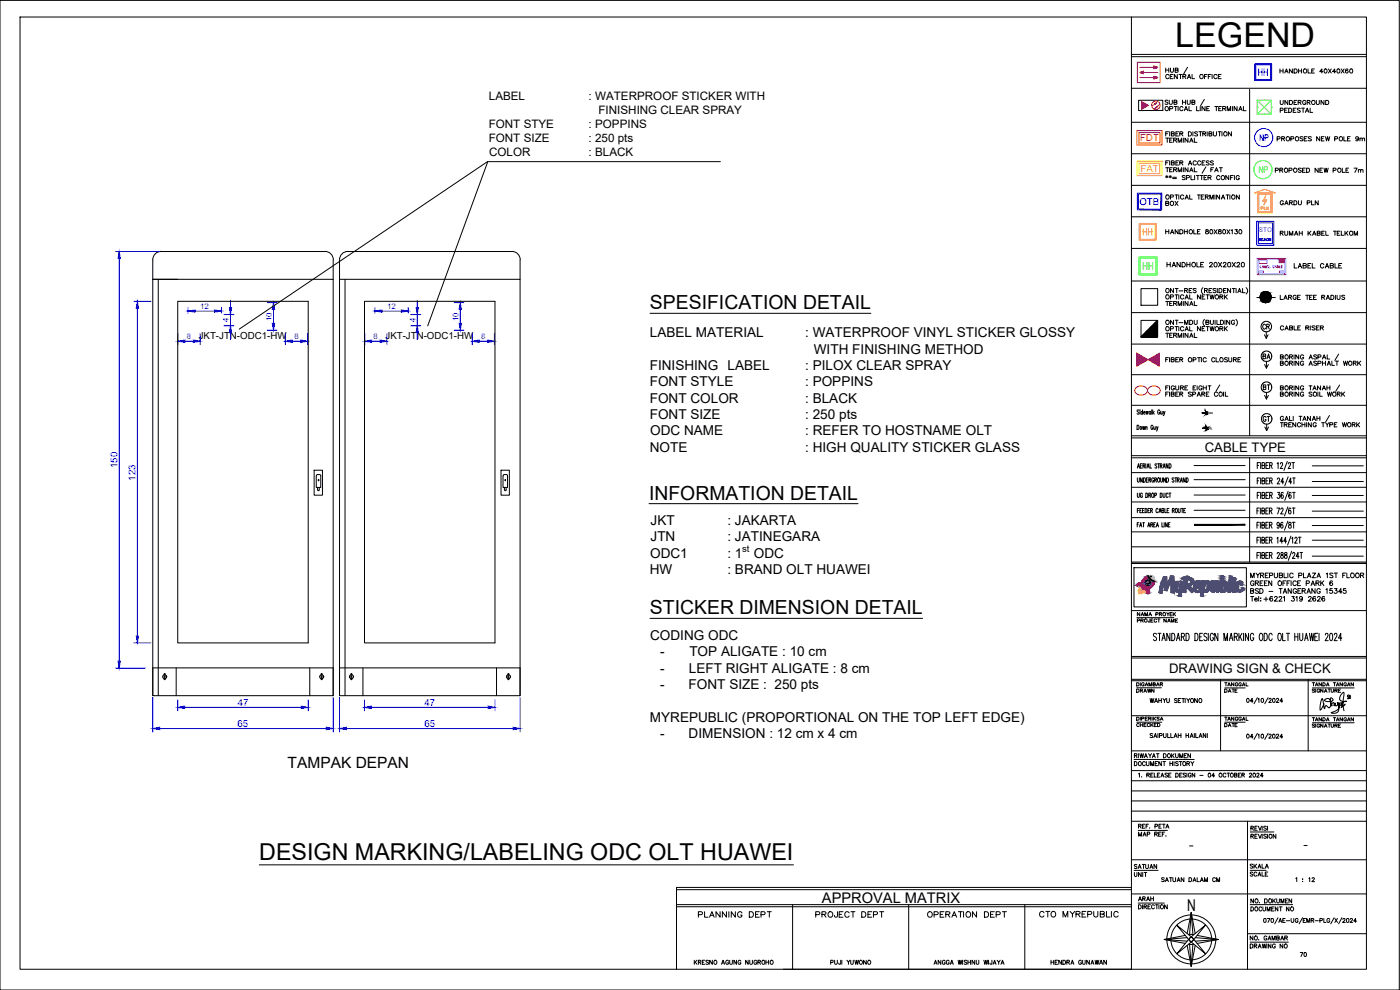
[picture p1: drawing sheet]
<svg xmlns="http://www.w3.org/2000/svg" width="420mm" height="297mm" viewBox="0 0 420 297" stroke-linecap="round" stroke-linejoin="round" font-family="sans-serif">
<defs><g id="words">
<text font-size="10.2" x="352.7" y="14.1">LEGEND</text>
<text font-size="7" x="77.8" y="258">DESIGN MARKING/LABELING ODC OLT HUAWEI</text>
<g font-size="5.8">
<text x="195.1" y="92.8">SPESIFICATION DETAIL</text>
<text x="194.8" y="149.9">INFORMATION DETAIL</text>
<text x="195.1" y="184.3">STICKER DIMENSION DETAIL</text>
</g>
<text font-size="5.3" fill="#00f" x="376.4" y="24">HH</text>
<text font-size="5.3" fill="#0f0" x="341.8" y="82.2">HH</text>
<text font-size="4.9" fill="#f00" x="348.5" y="23.3">HUB /</text>
<text font-size="4.9" fill="#00f" x="376.8" y="43.4">NP</text>
<text font-size="4.9" fill="#0f0" x="376.8" y="52.9">NP</text>
<text font-size="4.9" fill="#ff7f00" x="341.8" y="71.6">HH</text>
<g font-size="4.9">
<text x="356.2" y="273.5">N</text>
<text x="208.5" y="276.6">PLANNING DEPT</text>
<text x="243.4" y="276.6">PROJECT DEPT</text>
<text x="277.3" y="276.6">OPERATION DEPT</text>
</g>
<text font-size="4.7" x="86.3" y="230.4">TAMPAK DEPAN</text>
<g font-size="4.4">
<text x="377.8" y="99.8">CR</text>
<text x="377.8" y="109">BA</text>
<text x="377.8" y="118.2">BT</text>
<text x="377.8" y="127.7">GT</text>
<text x="246.7" y="270.8">APPROVAL MATRIX</text>
<text x="340.4" y="271.6">ARAH</text>
<text x="310.8" y="276.2">CTO MYREPUBLIC</text>
</g>
<g font-size="4.1">
<text x="195" y="101.2">LABEL MATERIAL</text>
<text x="241.6" y="101.2">: WATERPROOF VINYL STICKER GLOSSY</text>
<text x="244.2" y="106.1">WITH FINISHING METHOD</text>
<text x="195" y="111">FINISHING LABEL</text>
<text x="241.6" y="111">: PILOX CLEAR SPRAY</text>
<text x="195" y="115.9">FONT STYLE</text>
<text x="241.6" y="115.9">: POPPINS</text>
<text x="195" y="120.8">FONT COLOR</text>
<text x="195" y="125.7">FONT SIZE</text>
<text x="241.6" y="120.8">: BLACK</text>
<text x="241.6" y="125.7">: 250 pts</text>
<text x="195.1" y="130.6">ODC NAME</text>
<text x="241.6" y="130.6">: REFER TO HOSTNAME OLT</text>
<text x="195" y="135.5">NOTE</text>
<text x="241.6" y="135.5">: HIGH QUALITY STICKER GLASS</text>
<text x="195.2" y="157.5">JKT</text>
<text x="218.3" y="157.5">: JAKARTA</text>
<text x="195.1" y="167.3">ODC1</text>
<text x="195.2" y="162.4">JTN</text>
<text x="218.3" y="162.4">: JATINEGARA</text>
<text x="218.3" y="167.3">: 1</text>
<text x="226.2" y="167.3">ODC</text>
<text x="195" y="172.2">HW</text>
<text x="218.3" y="172.2">: BRAND OLT HUAWEI</text>
<text x="195.1" y="192">CODING ODC</text>
<text x="198.1" y="196.9">-</text>
<text x="206.9" y="196.9">TOP ALIGATE : 10 cm</text>
<text x="198.1" y="201.8">-</text>
<text x="206.7" y="201.8">LEFT RIGHT ALIGATE : 8 cm</text>
<text x="198.1" y="206.7">-</text>
<text x="206.7" y="206.7">FONT SIZE : 250 pts</text>
<text x="195" y="216.5">MYREPUBLIC (PROPORTIONAL ON THE TOP LEFT EDGE)</text>
<text x="198.1" y="221.4">-</text>
<text x="206.7" y="221.4">DIMENSION : 12 cm x 4 cm</text>
</g>
<g font-size="4">
<text x="383.1" y="32.5">UNDERGROUND</text>
<text x="348.5" y="62.8">BOX</text>
<text x="348.9" y="81.1">HANDHOLE 20X20X20</text>
<text x="387.3" y="81.5">LABEL CABLE</text>
<text x="348.5" y="92.8">TERMINAL</text>
<text x="348.5" y="102.3">TERMINAL</text>
<text x="361.6" y="135.5">CABLE TYPE</text>
<text x="350.9" y="202">DRAWING SIGN &amp; CHECK</text>
<text x="366.2" y="219.4">DATE</text>
<text x="339.4" y="261.8">SATUAN</text>
<text x="389.1" y="288.2">70</text>
</g>
<g font-size="3.5">
<text x="146.7" y="29.9">LABEL</text>
<text x="176.7" y="29.9">: WATERPROOF STICKER WITH</text>
<text x="179.6" y="34.1">FINISHING CLEAR SPRAY</text>
<text x="146.7" y="38.3">FONT STYE</text>
<text x="176.7" y="38.3">: POPPINS</text>
<text x="146.7" y="42.6">FONT SIZE</text>
<text x="146.8" y="46.8">COLOR</text>
<text x="176.7" y="42.6">: 250 pts</text>
<text x="176.7" y="46.8">: BLACK</text>
<text x="339.7" y="208.8">DRAWN</text>
<text x="366.2" y="208.8">DATE</text>
<text x="339.7" y="219.1">CHECKED</text>
</g>
<text font-size="3.1" fill="#808080" x="361.6" y="129.8">6M</text>
<text font-size="2.9" fill="#f00" x="342.1" y="42.4">FDT</text>
<text font-size="2.9" fill="#ffbf00" x="342.3" y="51.6">FAT</text>
<g font-size="2.9" fill="#00f">
<text x="342" y="61.5">OTB</text>
<text x="35.2" y="140.5" transform="rotate(-90 35.2 140.5)">150</text>
<text x="40.7" y="144.2" transform="rotate(-90 40.7 144.2)">123</text>
<text x="71.3" y="211.7">47</text>
<text x="127.4" y="211.7">47</text>
<text x="71.3" y="218">65</text>
<text x="127.4" y="218">65</text>
</g>
<g font-size="2.9">
<text x="59.6" y="101.8">JKT-JTN-ODC1-HW</text>
<text x="115.7" y="101.8">JKT-JTN-ODC1-HW</text>
<text x="222.8" y="165.5">st</text>
</g>
<g font-size="2.6">
<text x="355.6" y="255.1">-</text>
<text x="390.2" y="255.1">-</text>
</g>
<g font-size="2.3" fill="#00f">
<text x="60.1" y="92.8">12</text>
<text x="116.2" y="92.8">12</text>
<text x="56.1" y="101.8">8</text>
<text x="68.6" y="96.6" transform="rotate(-90 68.6 96.6)">4</text>
<text x="81.5" y="96.3" transform="rotate(-90 81.5 96.3)">10</text>
<text x="88.3" y="101.8">8</text>
<text x="112.1" y="101.8">8</text>
<text x="124.7" y="96.6" transform="rotate(-90 124.7 96.6)">4</text>
<text x="137.6" y="96.3" transform="rotate(-90 137.6 96.3)">10</text>
<text x="144.4" y="101.8">8</text>
</g>
<text font-size="1.9" fill="#00f" x="377.8" y="69.5">STO</text>
</g></defs>
<!-- layer: 0 -->
<g fill="none" stroke="#000" stroke-width=".3">
<path d="M0 .1h419.9v296.9h-419.9zM6 5.1h404.1v285.7h-404.1zM339.6 5.1v285.7h-104.5M339.6 26.5h70.5M339.6 36.7h70.5M350.5 30.3l-.3-.3-.4 .1v.5l.6 .2 .1 .3-.3 .2-.6-.2M350.7 39.5h-.9v1.3M350.9 30v1l.4 .3 .5-.3v-1M351 32.6h.8l.2-.4-.4-.3h-.6v1.3M351 39.5v1.3M352.3 30.7l.8-.1 .1-.3-.3-.3h-.6v1.3h.8l.1-.4-.3-.2M352.4 31.9h.9"/>
<path d="M352.8 31.9v1.3M353.6 31.9v1.3M353.7 39.5h-.8v1.3h.8M354.9 30v1.3M354.9 30.7h.9M355 32.3a.48 .48 0 0 0-.5-.4 .48 .48 0 0 0-.4 .6 .54 .54 0 0 0 .2 .6 .54 .54 0 0 0 .7-.1v-.1M355.4 33.2l.5-1.3 .5 1.3M355.6 32.8h.6M355.8 30v1.3M356.3 30l.1 1.1 .3 .2 .5-.3v-1M356.7 39.5h.4a.68 .68 0 0 1 .5 .7 .68 .68 0 0 1-.5 .6h-.4zM356.8 31.9v1.3h.8"/>
<path d="M357.7 30.7l.9-.1v-.4l-.3-.2h-.6v1.3l.9-.1v-.4l-.3-.1M358 39.5v1.3M359.1 31.9v1.3h.8M359.4 39.7l-.3-.2-.6 .2 .1 .3 .8 .4-.3 .4-.6-.2M359.8 39.5h.9M360.2 31.9v1.3M360.3 39.5v1.3M361.4 29.8l-1.1 1.9M361.5 22.9h.5M361.7 31.9v1.3l-1-1.3v1.3M362.2 32.6h.5M362.3 22.3h-.8v1.3"/>
<path d="M362.3 39.5v1.3M362.6 22.9h.5M363 31.9h-.8v1.3h.8M363.5 22.3h-.9v1.3M363.8 22.3v1.3M364.2 39.5v.9l.3 .4 .5-.2 .1-1.1M364.6 31.9h.9M365 31.9v1.3M365.3 22.6a.56 .56 0 0 0-.9 0 .56 .56 0 0 0 0 .8 .56 .56 0 0 0 .9-.1M365.6 39.5h.9M365.6 22.9h.5M365.8 32.6h.5"/>
<path d="M366 39.5v1.3M366.5 22.3h-.9v1.3h.9M366.6 31.9h-.8v1.3h.8M366.7 39.5v1.3M366.9 32.6l.8-.1 .2-.3-.4-.3h-.6v1.3M367.4 32.6l.5 .6M368.3 33.2v-1.3l.5 1.3 .5-1.3v1.3M369.6 39.5v1.3l-1-1.3v1.3M369.9 31.9v1.3M371.3 31.9v1.3l-.9-1.3v1.3M371.8 33.2l.5-1.3 .5 1.3M372 32.8h.6"/>
<path d="M373.2 31.9v1.3h.8M375 26.8v104M384.1 20.7v1.2M384.1 21.3h1M385.1 20.7v1.2M385.6 21.9l.5-1.2 .5 1.2M385.7 21.5h.7M387.9 20.7v1.2l-.9-1.2v1.2M388.4 20.7h.4a.63 .63 0 0 1 .5 .6 .63 .63 0 0 1-.5 .6h-.4zM389.7 21.3h.9M389.7 20.7v1.2M390.6 20.7v1.2"/>
<path d="M392.6 20.7v1.2h.7M393.7 21.3h.5M394.5 20.7h-.8v1.2h.8M397 21.5h-.9l.6-.8v1.2M397.6 20.7a.55 .55 0 0 1 .7 .6 .55 .55 0 0 1-.9 .4zM398.7 20.7l.8 1.2M399.5 20.7l-.8 1.2M400.9 21.5h-1l.7-.8v1.2M401.4 20.7a.55 .55 0 0 1 .7 .6 .55 .55 0 0 1-.8 .4zM402.5 20.7l.9 1.2M403.4 20.7l-.9 1.2M404.5 20.9v-.2a.56 .56 0 0 0-.8 .6 .56 .56 0 0 0 .8 .4 .41 .41 0 0 0-.2-.6 .41 .41 0 0 0-.5 .4"/>
<path d="M146.4 48.5l-18 49.3M216.2 48.5h-69.9l-74.5 50.2M339.6 55.6h70.5M339.6 46.1h70.5M349.8 48.8h.6M349.8 50.3h1M349.8 52.9l.7 .3M349.8 40.1h.6M349.8 41.4h1M350.2 52.6v.8M350.3 41.4v1.3M350.3 50.3v1.2"/>
<path d="M350.5 52.9l-.7 .3M350.7 48.2h-.9v1.3M350.9 52.9l.6 .3M351 48.2v1.3M351 50.9h.5M351 42h.5M351.2 52.6v.8M351.5 48.8h.8l.1-.3-.3-.3h-.6v1.3h.8l.1-.4-.3-.3M351.5 40.1h.8l.1-.3-.3-.3h-.6v1.3h.8l.1-.4-.3-.3M351.5 52.9l-.6 .3M351.8 50.3h-.8v1.2h.8M351.8 41.4h-.8v1.3h.8"/>
<path d="M351.9 53.2h1.2M351.9 53.6h1.2M352.2 50.9l.8-.1 .1-.3-.9-.2v1.2M352.2 42h.8l.1-.3-.3-.3h-.6v1.3M352.7 50.9l.4 .6M352.7 42l.4 .7M352.9 48.8h.5M352.9 40.1h.5M353.6 51.5v-1.2l.5 1.2 .5-1.2v1.2M353.6 42.7v-1.3l.5 1.3 .5-1.3v1.3M353.7 48.2h-.8v1.3h.8M354.1 48.8h.8l.1-.3-.3-.3h-.6v1.3"/>
<path d="M354.1 40.1h.8l.1-.3-.3-.3h-.6v1.3M354.5 48.8l.5 .7M354.5 40.1l.5 .7M355.1 41.4v1.3M355.1 50.3v1.2M355.6 59.8l.6-1.3 .5 1.3M355.7 52.9l-.3-.3-.6 .3 .1 .3 .7 .3v.4l-.8-.2M355.8 59.3h.6M356.1 53.3h.8l.1-.4-.3-.3h-.6v1.3M356.5 50.3v1.2l-.9-1.2v1.2M356.5 41.4v1.3l-.9-1.3v1.3M356.7 49.5l.5-1.3 .5 1.3"/>
<path d="M356.9 49.1h.6M357 58.5v1.3h.8M357 51.5l.5-1.2 .6 1.2M357 42.7l.5-1.3 .6 1.3M357.3 51.1h.6M357.3 42.3h.6M357.4 52.6v1.3h.8M358.4 50.3v1.2h.8M358.4 41.4v1.3h.8M358.5 52.6v1.3M359 48.5a.55 .55 0 0 0-.8 0 .55 .55 0 0 0 0 .8 .55 .55 0 0 0 .8-.1M359 52.6h.9"/>
<path d="M359.4 58.5h.9M359.5 52.6v1.3M359.8 58.5v1.3M360.2 52.6h.9M360.4 48.5a.55 .55 0 0 0-.8 0 .55 .55 0 0 0 0 .8 .55 .55 0 0 0 .8-.1M360.5 59.1h.5M360.6 52.6v1.3M360.8 48.8h.5M361 40.1h.7l.2-.3-.4-.3h-.5v1.3M361.4 58.5h-.9v1.3h.9M361.4 53.3h.5M361.4 40.1l.5 .7"/>
<path d="M361.6 48.2h-.8v1.3h.8M361.7 59.1l.8-.1 .1-.3-.9-.2v1.3M361.9 50.1l-1.1 1.9M362.2 52.6h-.8v1.3h.8M362.2 59.1l.4 .7M362.5 53.3l.8-.1 .2-.3-.4-.3h-.6v1.3M362.8 40.1h.8l.1-.3-.3-.3h-.6v1.3h.8l.1-.4-.3-.3M362.9 48.5l-.4-.3-.4 .1-.1 .4 .8 .3 .1 .3-.4 .2-.5-.2M363 53.3l.5 .6M363.1 59.8v-1.3l.5 1.3 .5-1.3v1.3M363.4 50.9h.5M364.2 48.5l-.3-.3-.5 .1v.5l.6 .2 .2 .3-.3 .2-.6-.2"/>
<path d="M364.2 50.3h-.8v1.2M364.5 51.5l.6-1.2 .5 1.2M364.6 58.5v1.3M364.7 51.1h.7M366 50.3h.9M366 58.5v1.3l-.9-1.3v1.3M366.1 53a.55 .55 0 0 0-.8-.1 .55 .55 0 0 0 0 .8 .55 .55 0 0 0 .8-.1M366.4 50.3v1.2M366.5 59.8l.6-1.3 .5 1.3M366.7 59.3h.7M368 58.5h.9M368.4 58.5v1.3"/>
<path d="M368.8 52.6v1.3l-.9-1.3v1.3M369.1 58.5v1.3M369.3 53.3h.5M370.1 52.6h-.8v1.3M370.5 52.6v1.3M371.9 58.5v1.3l-.8-1.3v1.3M371.9 53a.55 .55 0 0 0-.8-.1 .55 .55 0 0 0 0 .8 .55 .55 0 0 0 .8-.1v-.1h-.3M382.7 51.1l.8-.1v-.5l-.8-.1v1.3M383.3 41.7l.8-.1v-.5l-.8-.1v1.3M384.1 51h.8v-.4l-.8-.2v1.3M384.6 51l.4 .7M384.6 41.6h.8l.1-.3-.1-.3h-.8v1.3"/>
<path d="M385.1 41.6l.4 .7M386.8 51.1l.8-.1v-.5l-.8-.1v1.3M387.4 41.7l.8-.1v-.5l-.8-.1v1.3M390.5 50.6l-.7-.1-.1 .4 .7 .3 .1 .3-.3 .2-.6-.2M390.9 51h.5M391 41.2l-.3-.2-.6 .2 .2 .3 .7 .4-.3 .4-.6-.2M391.4 41.6h.6M391.8 50.4h-.9v1.3h.9M392.1 50.4h.5a.66 .66 0 0 1 .4 .7 .66 .66 0 0 1-.4 .6h-.5zM392.3 41h-.9v1.3h.9M393.6 41.2l-.4-.2-.6 .2 .2 .3 .8 .4-.4 .4-.6-.2M395.6 50.4v1.3l-.9-1.3v1.3"/>
<path d="M396.1 41v1.3l-1-1.3v1.3M396.1 51h.5M396.6 41.6h.5M396.9 50.4h-.8v1.3h.8M397.3 50.4l.3 1.3 .4-1.3 .3 1.3 .3-1.3M397.4 41h-.8v1.3h.8M397.8 41l.3 1.3 .3-1.3 .3 1.3 .4-1.3M400.1 51.1l.8-.1v-.5l-.8-.1v1.3M400.6 41.7l.7-.1v-.6h-.7v1.3M402.8 50.4v1.3h.8M403.3 41v1.3h.8M403.9 51h.6"/>
<path d="M404.4 41.6h.5M404.7 50.4h-.8v1.3h.8M405.2 41h-.8v1.3h.8M406.4 50.4h.9l-.7 1.3M407.7 41.4a.43 .43 0 0 1-.6 .4 .43 .43 0 0 1-.2-.7 .43 .43 0 0 1 .7 .1l-.1 1-.6-.1M407.7 51.1l.6-.2v.8M407.7 50.9v.8M408.1 41.7l.7-.2v.8M408.1 41.4v.9M408.3 51.1l.7-.2 .1 .8M408.8 41.7l.7-.2v.8M47.8 75.5h49.7"/>
<path d="M48.4 75.4a2.52 2.52 0 0 0-2.6 2.5v130.8M97.5 75.4a2.52 2.52 0 0 1 2.5 2.5v5.9M103.9 75.5h49.7M104.4 75.4a2.52 2.52 0 0 0-2.5 2.5v130.8M153.6 75.4a2.52 2.52 0 0 1 2.5 2.5M156.1 78v5.8M339.6 74.5h70.5M339.6 65.1h70.5M349.8 68.9v1.3M349.8 69.5h1M350.8 68.9v1.3M351.3 70.2l.5-1.3 .5 1.3"/>
<path d="M351.5 69.8h.6M353.6 68.9v1.3l-.9-1.3v1.3M354.1 68.9h.4a.66 .66 0 0 1 .5 .6 .66 .66 0 0 1-.5 .7h-.4zM355.4 69.5h.9M355.4 68.9v1.3M356.3 68.9v1.3M358.3 68.9v1.3h.7M359.4 69.5h.5M360.2 68.9h-.8v1.3h.8M361.9 68.9v.4l.8 .5a.47 .47 0 0 1-.5 .4 .47 .47 0 0 1-.4-.4l.8-.6-.1-.3zM363.3 68.9a.59 .59 0 0 1 .7 .6 .59 .59 0 0 1-.7 .6l-.2-.5zM364.4 68.9l.9 1.3"/>
<path d="M365.3 68.9l-.9 1.3M365.8 68.9v.4l.7 .5a.44 .44 0 0 1-.4 .4 .44 .44 0 0 1-.5-.4l.9-.6-.1-.3zM367.1 68.9a.59 .59 0 0 1 .7 .6 .59 .59 0 0 1-.7 .6l-.2-.5zM368.2 68.9l.9 1.3M369.1 68.9l-.9 1.3M369.5 69.2l.3-.3v1.3M370.6 68.9h.7l-.3 .5a.45 .45 0 0 1 .4 .4 .45 .45 0 0 1-.4 .5 .45 .45 0 0 1-.5-.4M372 68.9a.59 .59 0 0 1 .7 .6 .59 .59 0 0 1-.7 .6l-.2-.5zM384.2 70l.8-.1 .1-.3-.9-.2v1.2M384.6 70l.5 .6M385.1 60.5a.48 .48 0 0 0-.5-.3 .48 .48 0 0 0-.4 .5 .54 .54 0 0 0 .2 .7 .54 .54 0 0 0 .7-.1v-.3h-.2M385.6 61.5l.5-1.3 .5 1.3"/>
<path d="M385.6 69.4v1l.4 .2 .5-.3v-.9M385.7 61h.7M387 60.8l.8-.1v-.4l-.8-.1v1.3M387 70.6v-1.2l.5 1.2 .5-1.2v1.2M387.4 60.8l.5 .7M388.3 60.2h.4a.63 .63 0 0 1 .5 .6 .63 .63 0 0 1-.5 .7h-.4zM388.5 70.6l.5-1.2 .5 1.2M388.7 70.2h.6M389.7 60.2v1.1l.4 .2 .5-.4v-.9M389.9 69.4v1.2M389.9 70h.9M390.8 69.4v1.2"/>
<path d="M392.3 60.9l.8-.1 .1-.4-.9-.2v1.3M392.6 69.4v1.2M392.9 69.9l.5 .7M393.4 69.4l-.8 .8M393.6 60.2v1.3h.8M393.9 70.6l.5-1.2 .5 1.2M394.1 70.2h.6M395.3 70l.9-.2v-.3l-.9-.1v1.2l.9-.1v-.4l-.3-.1M395.6 60.2v1.3l-.9-1.3v1.3M396.7 70h.5M397.5 69.4h-.8v1.2h.8M397.9 69.4v1.2h.8"/>
<path d="M400.2 69.4h.9M400.6 69.4v1.2M401.3 70h.5M402.2 69.4h-.9v1.2h.9M402.5 69.4v1.2h.8M403.6 69.4v1.2M404 69.9l.5 .7M404.5 69.4l-.9 .8M406.4 70.6v-1.2l.5 1.2 .5-1.2v1.2M47.5 83.8v124.9M53.3 83.8h-7.5h54.2v124.9M53.3 90.4h39.2v102.5h-39.2z"/>
<path d="M101.9 83.8h54.2v124.9M103.5 83.8v124.9M109.4 90.4h39.1v102.5h-39.1zM195.1 94h66.3M339.6 93.8h70.5M339.6 84.3h70.5M342.4 86.6h5v5h-5zM352.2 96.1v1.3l-.9-1.3v1.3M352.2 86.6v1.2l-.9-1.2v1.2M352.7 96.1h.9M352.7 86.6h.9M353.1 86.6v1.2"/>
<path d="M353.1 96.1v1.3M353.8 96.8h1.2M353.8 87.3h1.2M355.5 97.4v-1.3l.5 1.3 .5-1.3v1.3M355.5 87.2l.8-.1 .1-.3-.9-.2v1.2M355.9 87.2l.5 .6M356.9 87.2h.5M357 96.1h.5a.68 .68 0 0 1 .4 .6 .68 .68 0 0 1-.4 .7h-.5zM357.7 86.6h-.8v1.2h.8M358.4 96.1v1.1l.4 .2 .4-.2 .1-1.1M359 86.7l-.4-.1-.5 .1 .1 .3 .7 .3v.4l-.5 .1-.3-.2M361 86.3a1.2 1.2 0 0 0 0 1.9"/>
<path d="M361.5 95.8a1.24 1.24 0 0 0 0 2M361.5 87.2l.7-.1 .2-.3-.9-.2v1.2M361.6 88.5h-.8v1.2h.8M361.6 98h-.8v1.3h.8M361.9 96.7l.8-.1 .1-.3-.1-.2h-.8v1.3l.9-.2v-.3l-.3-.2M361.9 87.2l.5 .6M362 88.5h.9M362 98h.9M362.4 88.5v1.2M362.4 98v1.3M362.8 87.2h.5M363.1 88.5l.4 1.2 .3-1.2 .3 1.2 .3-1.2"/>
<path d="M363.1 98l.4 1.3 .3-1.3 .3 1.3 .3-1.3M363.3 96.1v.9l.3 .4 .5-.2 .1-1.1M363.6 86.6h-.8v1.2h.8M364.7 96.1v1.3M365 86.7l-.4-.1-.6 .1 .2 .3 .7 .3-.1 .4-.4 .1-.4-.2M365.2 96.1v1.3h.8M365.3 86.6v1.2M365.8 86.6h.5a.66 .66 0 0 1 .5 .6 .66 .66 0 0 1-.5 .6h-.5zM366.1 89.1l.8-.1v-.4l-.8-.1v1.2M366.1 98.6l.8-.1v-.4l-.8-.1v1.3M366.3 96.1h.4a.66 .66 0 0 1 .5 .6 .66 .66 0 0 1-.5 .7h-.4zM366.5 89.1l.5 .6"/>
<path d="M366.5 98.6l.5 .7M367.2 87.2h.5M367.5 88.5v1.2M367.5 98v1.3M367.6 96.1v1.3M367.7 89l.6 .7M367.7 98.5l.6 .8M368 86.6h-.8v1.2h.8M368.3 88.5l-.8 .8M368.3 98l-.8 .8M369.1 96.1v1.3l-1-1.3v1.3M369.3 86.6v1.2l-.9-1.2v1.2"/>
<path d="M369.8 86.6h.9M370.2 86.6v1.2M370.5 96.4a.48 .48 0 0 0-.5-.3 .48 .48 0 0 0-.4 .4v.4a.47 .47 0 0 0 .4 .5 .47 .47 0 0 0 .5-.5h-.3M370.9 95.8a1.32 1.32 0 0 1 0 2M371 86.6v1.2M371.5 87.8l.5-1.2 .5 1.2M371.7 87.4h.6M372.9 86.6v1.2h.8M374 86.3a1.2 1.2 0 0 1 0 1.9M377.2 89.3h5.5M384.2 88.6v1.3h.8M385.2 98.1a.55 .55 0 0 0-.8-.1 .55 .55 0 0 0 0 .8 .55 .55 0 0 0 .8-.1"/>
<path d="M385.3 89.9l.5-1.3 .5 1.3M385.5 89.4h.6M385.6 99l.5-1.2 .5 1.2M385.8 98.6h.7M386.7 89.2l.8-.1 .1-.3-.9-.2v1.3M387 98.4l.9-.2v-.3l-.9-.1v1.2l.9-.1v-.3l-.3-.2M387.1 89.2l.5 .7M388.4 97.8v1.2h.7M389 88.9a.48 .48 0 0 0-.5-.3 .48 .48 0 0 0-.4 .5 .54 .54 0 0 0 .2 .6 .54 .54 0 0 0 .7-.1v-.2h-.3M389.4 89.2h.5M389.5 98.4h.5M390.2 88.6h-.8v1.3h.8"/>
<path d="M390.3 97.8h-.8v1.2h.8M391.8 88.6h.9M391.9 98.4l.8-.1 .1-.3-.9-.2v1.2M392.3 88.6v1.3M392.3 98.4l.5 .6M393 89.2h.5M393.2 97.8v1.2M393.8 88.6h-.8v1.3h.8M394.2 89.2h.5M394.7 97.9l-.8-.1-.1 .4 .7 .3 .2 .3-.4 .2-.6-.2M395.1 88.6h-.9v1.3h.9M395.1 98.4h.5"/>
<path d="M395.9 97.8h-.8v1.2h.8M396.2 98.4l.8-.1 .2-.3-1-.2v1.2M396.7 89.2l.7-.1 .2-.3-.9-.2v1.3M396.7 98.4l.5 .6M397.1 89.2l.5 .7M398 89.9l.5-1.3 .5 1.3M398.2 89.4h.6M399.4 88.6h.5a.68 .68 0 0 1 .4 .6 .68 .68 0 0 1-.4 .7h-.5zM400.8 88.6v1.3M401.3 88.6v1l.4 .3 .4-.3 .1-1M403.6 88.8l-.8-.2v.4l.7 .4 .1 .2-.3 .3-.6-.3M339.6 103.2h70.5"/>
<path d="M339.6 112.4h70.5M349.8 107.9h.6M349.8 116.4h.6M349.8 118.2h.6M350.6 107.3h-.8v1.3M350.6 115.8h-.8v1.2M350.6 117.6h-.8v1.3M351 107.3v1.3M351 115.8v1.2M351 117.6v1.3M351.5 107.9l.8-.1v-.4l-.8-.1v1.3l.8-.2v-.4l-.2-.1M351.5 118.2l.8-.1v-.3l-.8-.2v1.3l.8-.1v-.5l-.2-.1"/>
<path d="M352.5 116.1a.55 .55 0 0 0-.8-.1 .55 .55 0 0 0 0 .8 .55 .55 0 0 0 .8-.1v-.2h-.4M352.8 115.8l.1 1 .3 .2 .5-.2v-1M352.8 107.9h.6M352.8 118.2h.6M353.7 107.3h-.9v1.3h.9M353.7 117.6h-.9v1.3h.9M354.1 107.9h.7l.2-.3-.4-.3h-.5v1.3M354.1 118.2h.7l.2-.3-.4-.3h-.5v1.3M354.2 116.4h.6l.4-.4-1-.2v1.2M354.5 107.9l.5 .7M354.5 118.2l.5 .7M354.7 116.4l.5 .6"/>
<path d="M355.6 116.4h.5M356.4 115.8h-.8v1.2h.8M357.5 117.8l-.3-.2-.6 .2 .1 .3 .8 .4-.1 .4-.8-.2M357.9 118.3l.8-.1 .1-.3-.3-.3h-.6v1.3M358.1 108l.7-.1 .1-.3-.3-.3h-.5v1.3M358.1 116.4h.5M358.9 115.8h-.8v1.2h.8M359.3 118.9l.5-1.3 .5 1.3M359.3 115.8v1.2M359.4 107.3h.9M359.5 118.5h.6M359.8 107.3v1.3"/>
<path d="M360.6 107.3v1.3M360.7 118.2l.8-.1v-.3l-.8-.2v1.3M360.7 116.1a.48 .48 0 0 0-.5-.3 .48 .48 0 0 0-.4 .4 .54 .54 0 0 0 .2 .7 .54 .54 0 0 0 .7-.1v-.3h-.3M361.1 116.4h.9M361.1 115.8v1.2M361.1 118.2l.5 .7M362 107.6a.55 .55 0 0 0-.8-.1 .55 .55 0 0 0 0 .8 .55 .55 0 0 0 .8 0M362 115.8v1.2M362 118.2h.5M362.5 115.8h.9M362.8 117.6h-.8v1.3h.8M363 115.8v1.2"/>
<path d="M364.6 107.6a.53 .53 0 0 0-.8-.2 .53 .53 0 0 0-.2 .7 .48 .48 0 0 0 .4 .5 .48 .48 0 0 0 .6-.3M365 107.3v1.3h.8M365.4 117.9a.55 .55 0 0 0-.8 0 .55 .55 0 0 0 0 .8 .55 .55 0 0 0 .8-.1M366.1 115.5l-1.2 1.9M367.2 117.6v1.3M367.7 117.6v1.3h.8M368.4 107.5l-.4-.2-.5 .2 .1 .3 .8 .4-.1 .3-.8-.1M368.8 107.3v1.1l.3 .2 .5-.2 .1-1.1M370.2 107.9l.8-.1v-.4l-.8-.1v1.3M370.6 107.9l.5 .7M371.5 107.9h.5M372.4 107.3h-.9v1.3h.9"/>
<path d="M384.3 116.4l.7-.1 .1-.3-.8-.2v1.2l.8-.1v-.3l-.3-.2M384.3 118.2h.7l.1-.3-.3-.3h-.5v1.3h.7l.1-.4-.3-.3M384.3 107.1l.8-.1v-.3l-.3-.2h-.5v1.2h.7l.1-.4-.3-.2M384.3 109l.7-.1 .1-.3-.3-.2h-.5v1.2l.8-.1v-.3l-.3-.2M387 116.4l.9-.2v-.3l-.9-.1v1.2M387 118.2l.9-.1v-.3l-.9-.2v1.3M387 107.1l.9-.1v-.4l-.9-.1v1.2M387 109l.8-.1 .1-.4-.9-.1v1.2M387.4 116.4l.5 .6M387.4 118.2l.5 .7M387.4 107.1l.5 .6M387.4 109l.5 .6"/>
<path d="M388.4 106.5v1.2M388.4 108.4v1.2M388.4 115.8v1.2M388.4 117.6v1.3M389.8 115.8v1.2l-.9-1.2v1.2M389.8 117.6v1.3l-.9-1.3v1.3M389.8 106.5v1.2l-.9-1.2v1.2M389.8 108.4v1.2l-.9-1.2v1.2M391.2 116.1a.55 .55 0 0 0-.8-.1 .55 .55 0 0 0 0 .8 .55 .55 0 0 0 .8-.1v-.2h-.3M391.2 117.9a.55 .55 0 0 0-.8 0 .55 .55 0 0 0 0 .8 .55 .55 0 0 0 .8-.1v-.2h-.3M391.2 106.8a.55 .55 0 0 0-.8-.1 .55 .55 0 0 0 0 .8 .55 .55 0 0 0 .8-.1v-.1h-.3M391.2 108.7a.51 .51 0 0 0-.5-.3 .51 .51 0 0 0-.4 .4v.4a.49 .49 0 0 0 .5 .4 .49 .49 0 0 0 .4-.4h-.3"/>
<path d="M392.9 107.7l.5-1.2 .5 1.2M392.9 109.6l.5-1.2 .5 1.2M392.9 115.8h.8M393 107.3h.7M393 109.2h.7M393.3 115.8v1.2M393.7 117.8l-.3-.2-.5 .2 .1 .3 .7 .4-.1 .4-.7-.2M394 117l.5-1.2 .5 1.2M394.2 116.6h.6M395.1 106.7l-.3-.2-.5 .2 .1 .3 .7 .4-.3 .3-.5-.1M395.1 108.5l-.3-.1-.5 .1 .1 .3 .7 .4-.3 .4-.5-.1M395.5 107.1h.8l.2-.4-.4-.2h-.6v1.2"/>
<path d="M395.5 109h.8l.2-.4-.4-.2h-.6v1.2M395.5 117.6v1.3M396.1 117.6v1.3h.7M396.3 115.8v1.2l-.9-1.2v1.2M396.8 117l.5-1.2 .5 1.2M396.9 107.7l.5-1.2 .5 1.2M396.9 108.4v1.2M396.9 109h.9M397 116.6h.6M397.1 107.3h.6M397.8 108.4v1.2M398.2 116.4h.9"/>
<path d="M398.2 115.8v1.2M398.3 106.5v1.2h.8M398.3 109.6l.5-1.2 .5 1.2M398.4 117.6l.3 1.3 .3-1.3 .3 1.3 .3-1.3M398.5 109.2h.6M399.1 115.8v1.2M399.7 108.4v1.2h.8M400.8 108.4h.9M401.2 108.4v1.2M401.3 118.2l.9-.1v-.3l-.9-.2v1.3M401.7 118.2l.5 .7M401.7 106.2l-1.1 1.9"/>
<path d="M402 115.5l-1.1 1.9M402.7 117.6v1.3M403 118.2l.6 .7M403.2 108.4l.3 1.2 .3-1.2 .4 1.2 .3-1.2M403.6 117.6l-.9 .9M406.1 109l.8-.1 .1-.3-.3-.2h-.6v1.2M406.6 109l.4 .6M407.5 108.4v1.2M407.8 108.9l.6 .7M408.4 108.4l-.9 .8M339.6 137.4h70.5M339.6 131.4h70.5"/>
<path d="M339.6 136.7h70.5M339.6 121.6h70.5M339.6 130.8h70.5M341.2 127.6a.64 .64 0 0 1 .7 .6 .64 .64 0 0 1-.7 .6zM341.8 123.2a.31 .31 0 0 0-.5-.2 .31 .31 0 0 0 .1 .6l.4 .2v.3l-.2 .2-.4-.2M342.1 123h.1M342.1 123.4v.9M342.2 139.8h.4M342.8 139.1h-.6v1.3h.6M342.9 128l.2 .8 .1-.8 .2 .8 .2-.8M342.9 123.6l-.2-.2a.41 .41 0 0 0-.3 .5 .41 .41 0 0 0 .4 .3l.1-.1M342.9 123v1.3"/>
<path d="M343 139.8l.5-.1 .1-.4-.6-.2v1.3M343.2 123.8h.5l-.1-.3a.35 .35 0 0 0-.4 .4 .35 .35 0 0 0 .5 .2M343.3 139.8l.3 .6M343.8 128.3l.4-.3 .1 .8M343.8 128v.8M343.9 139.1v1.3M344 123.4l.1 .9 .2-.9 .1 .9 .2-.9M345.1 139.1v1.3h.5M345.4 123.6l-.1-.1a.35 .35 0 0 0-.5 .4 .35 .35 0 0 0 .6 .2M345.4 123.4v.9M345.7 123v1.3M345.9 123v1.3"/>
<path d="M346 127.9a.32 .32 0 0 0-.4-.3 .32 .32 0 0 0-.2 .4v.4a.33 .33 0 0 0 .3 .5 .33 .33 0 0 0 .3-.5h-.2M346.1 123.8l.3 .5M346.2 128l.1 .8 .4-.2M346.4 123.4l-.5 .6M346.7 128v.8M347.1 128l.2 .8 .3-.8M347.2 139.3a.28 .28 0 0 0-.5-.1 .28 .28 0 0 0 .1 .5l.4 .6-.2 .1-.4-.1M347.3 128.8l-.3 .5M347.4 139.1h.6M347.7 139.1v1.3M348.1 123.3a.34 .34 0 0 0-.5-.3 .34 .34 0 0 0-.2 .5l.3 .8 .3-.2 .1-.3h-.2M348.2 139.8l.5-.2v-.4l-.5-.1v1.3"/>
<path d="M348.3 123.4l.1 .8 .4-.2M348.5 139.8l.2 .6M348.8 123.4v.9M349.1 123.4l.3 .9 .2-.9M349.4 124.3l-.3 .4M350.5 139.1v1.3l-.5-1.3v1.3M350.9 139.1a.66 .66 0 0 1 .6 .7 .66 .66 0 0 1-.6 .6zM358.4 139.7h15.3M375 137.4v31.2M377.3 139.6h.4M378 138.8h-.7v1.8M378.3 138.8v1.8"/>
<path d="M378.8 139.6l.7-.1-.1-.6-.6-.1v1.8l.7-.2v-.6l-.2-.2M379.9 139.6h.5M380.7 138.8h-.8v1.8h.8M381 139.6h.7v-.7l-.7-.1v1.8M381.4 139.6l.4 1M383.3 139.1l.3-.3v1.8M384.3 139.2v-.2a.39 .39 0 0 1 .6-.1 .39 .39 0 0 1 0 .6l-.7 1.1h.8M384.3 126.8h.8M384.7 126.8v1.3M385.2 125.2a.48 .48 0 0 0-.5-.3 .48 .48 0 0 0-.4 .5v.3a.47 .47 0 0 0 .4 .5 .47 .47 0 0 0 .5-.5h-.3M385.4 127.4h.8l.1-.4-.9-.2v1.3M385.6 126.2l.5-1.3 .5 1.3"/>
<path d="M385.8 125.8h.6M385.9 127.4l.4 .7M386.3 138.5l-1 2.7M386.6 139.2l.1-.2a.39 .39 0 0 1 .5-.1 .39 .39 0 0 1 .1 .6l-.7 1.1h.7M386.8 127.4h.5M387 124.9v1.3h.8M387.6 126.8h-.8v1.3h.8M387.7 138.8h.8M388.1 124.9v1.3M388.1 138.8v1.8M388.9 126.8v1.3l-.9-1.3v1.3M389.8 124.9h.9"/>
<path d="M390.3 124.9v1.3M390.4 127.1a.55 .55 0 0 0-.9-.1 .55 .55 0 0 0 0 .8 .55 .55 0 0 0 .9-.1M390.7 127.4h.9M390.7 126.8v1.3M391 126.2l.5-1.3 .5 1.3M391.2 125.8h.6M391.6 126.8v1.3M392.1 126.8v1.3M393.3 124.9v1.3l-.9-1.3v1.3M393.5 126.8v1.3l-.9-1.3v1.3M393.8 126.2l.5-1.3 .5 1.3M393.8 139.8h15.4"/>
<path d="M394 125.8h.6M395 127.1a.48 .48 0 0 0-.5-.3 .48 .48 0 0 0-.4 .5 .54 .54 0 0 0 .2 .7 .54 .54 0 0 0 .7-.1v-.3h-.3M395.2 124.9v1.3M395.2 125.5h.9M396.1 124.9v1.3M396.6 126.8h.9M397.1 126.8v1.3M397.8 126.8l.5 .6 .5-.6M398.3 127.4v.7M399 124.7l-1.2 1.9M399.1 127.5l.8-.1v-.5l-.8-.1v1.3M400.4 127.4h.5"/>
<path d="M401.2 126.8h-.8v1.3h.8M402.8 126.8l.4 1.3 .3-1.3 .3 1.3 .4-1.3M405.8 127.4h.8l.1-.4-.9-.2v1.3M406.3 127.4l.4 .7M407.2 126.8v1.3M407.5 127.4l.6 .7M408.1 126.8l-.9 .9M94.3 141.1h2.5v7.5h-2.5zM95.3 146.2v.8M95.3 142.4h.5M95.4 142.4l-.4 .4M95.5 144l.1 .3 .1-.3"/>
<path d="M95.5 143.9h.2M95.8 146.2l-.1 1-.4-.2M95.9 142.4l.4 .4v3.4h-1.4v-3.4M150.4 141.1h2.5v7.5h-2.5zM151.4 146.2v.8l.3 .2 .2-.2v-.8M151.4 142.4h.5M151.4 142.4l-.4 .4M151.6 144v.2M151.6 143.9h.1M151.7 144l-.1 .2M151.9 142.4l.4 .4v3.4h-1.3v-3.4M194.8 151.1h62.7"/>
<path d="M339.6 150.6h70.5M339.6 146.2h70.5M339.6 141.8h70.5M339.6 155.3h70.5M339.6 159.6h70.5M341.3 157.4h.3M341.3 143.4v.9l.3 .4 .3-.2v-1.1M341.3 140.4l.4-1.3 .3 1.3M341.3 147.9v1l.3 .4 .3-.2v-1.2M341.3 153.1h.4M341.5 140h.4M341.8 156.8h-.5v1.3"/>
<path d="M341.9 152.6h-.6v1.2M342 158.1l.3-1.3 .4 1.3M342.1 153.1h.3M342.1 157.7h.5M342.6 152.6h-.5v1.2h.5M342.8 143.4v1.3l-.6-1.3v1.3M342.9 148.3a.34 .34 0 0 0-.5-.4 .34 .34 0 0 0-.2 .5l.3 .9 .4-.3-.3-.3M342.9 153.1h.3M342.9 156.8h.6M343.2 143.4a.66 .66 0 0 1 .6 .6 .66 .66 0 0 1-.6 .7zM343.2 156.8v1.3M343.4 152.6h-.5v1.2h.5"/>
<path d="M343.7 152.6a.64 .64 0 0 1 .5 .6 .64 .64 0 0 1-.5 .6zM343.9 147.9a.66 .66 0 0 1 .6 .7 .66 .66 0 0 1-.6 .7zM344 144h.3M344.2 140.4l.4-1.3 .3 1.3M344.3 140h.5M344.5 158.1l.3-1.3 .3 1.3M344.5 153.1h.3M344.6 143.4h-.6v1.3h.6M344.6 157.7h.4M344.8 148.6l.5-.2v-.4l-.5-.1v1.4M344.8 144l.6-.1-.1-.5h-.5v1.3M345.1 152.6h-.6v1.2h.6"/>
<path d="M345.1 148.6l.3 .7M345.1 144l.3 .7M345.3 153.1h.5v-.5h-.5v1.2M345.4 157.4h.5v-.5l-.5-.1v1.3M345.6 153.1l.3 .7M345.7 157.4l.2 .7M345.9 147.9a.66 .66 0 0 1 .4 .7 .66 .66 0 0 1-.5 .6 1.01 1.01 0 0 1 .1-1.3zM346.2 157.4h.3M346.3 143.7l-.2-.3a.71 .71 0 0 0-.5 .6 .71 .71 0 0 0 .5 .7l.2-.4-.2-.1M346.5 144l.5-.1v-.5h-.5v1.3M346.5 148.6h.5l-.1-.7h-.4v1.4M346.8 156.8h-.6v1.3h.6"/>
<path d="M346.8 144l.3 .7M347 158.1l.3-1.3 .4 1.3M347.1 157.7h.5M347.6 143.4a.71 .71 0 0 1 .5 .6 .71 .71 0 0 1-.5 .7 1.01 1.01 0 0 1 0-1.3zM347.6 152.9a.33 .33 0 0 0-.5-.3 .33 .33 0 0 0-.2 .4v.4a.33 .33 0 0 0 .2 .4 .33 .33 0 0 0 .5-.3M347.8 153.8l.3-1.2 .4 1.2M347.9 153.4h.5M348.2 147.9a.66 .66 0 0 1 .6 .7 .66 .66 0 0 1-.6 .7zM348.3 143.4l.2 1.3 .3-.2 .1-1.1M348.7 156.8v1.3h.5M348.7 153.1h.5v-.5h-.5v1.2l.5-.1-.1-.6M349 140.4l.4-1.3 .3 1.3"/>
<path d="M349 147.9v1l.3 .4 .3-.2v-1.2M349.2 140h.4M349.4 156.8v1.3M349.6 152.6v1.2h.5M349.8 143.4v1.3l-.6-1.3v1.3M350.1 143.4a.66 .66 0 0 1 .6 .6 .66 .66 0 0 1-.6 .7zM350.3 153.1h.3M350.3 156.8v1.3l-.6-1.3v1.3M350.6 148.3a.33 .33 0 0 0-.5-.4 .33 .33 0 0 0-.1 .5l.1 .8h.3l.2-.2M350.6 157.4h.3M350.8 152.6h-.5v1.2h.5M350.8 147.9h.6"/>
<path d="M351.1 147.9v1.4M351.2 156.8h-.6v1.3h.6M351.8 153.1h.5v-.5h-.5v1.2M352.1 153.1l.3 .7M352.3 143.5a.31 .31 0 0 0-.4-.1 .31 .31 0 0 0-.1 .5l.4 .1a.32 .32 0 0 1 .1 .6 .32 .32 0 0 1-.6-.1M352.6 143.4h.5M352.9 152.6h.1a.7 .7 0 0 1 .4 .6 .7 .7 0 0 1-.4 .6 .94 .94 0 0 1-.1-1.2zM352.9 143.4v1.3M353.3 144l.6-.1-.1-.5h-.5v1.3M353.6 152.6v.9l.3 .3 .3-.1v-1.1M353.6 144l.3 .7M354.2 144.7l.3-1.3 .3 1.3"/>
<path d="M354.3 144.2h.4M354.5 152.6h.6M354.8 152.6v1.2M355.3 153.1h.3M355.7 143.4v1.3l-.6-1.3v1.3M355.8 152.6h-.5v1.2h.5M356 143.4a.66 .66 0 0 1 .6 .6 .66 .66 0 0 1-.6 .7zM358.4 143.9h15.3M358.4 148.5h15.3M358.4 153.1h15.3M377.2 153.3h.5M377.2 157.6h.5"/>
<path d="M377.3 144.3h.4M377.3 148.6h.4M378 152.4h-.8v1.8M378 156.7h-.8v1.8M378 143.4h-.7v1.8M378 147.7h-.7v1.8M378.2 152.4v1.8M378.2 156.7v1.8M378.3 143.4v1.8M378.3 147.7v1.8M378.7 153.3l.7-.1v-.7l-.7-.1v1.8l.7-.1 .1-.5-.3-.3M378.7 157.6l.7-.1v-.7l-.7-.1v1.8l.7-.1 .1-.5-.3-.3"/>
<path d="M378.8 144.3l.7-.2-.1-.6-.6-.1v1.8l.7-.2v-.6l-.2-.1M378.8 148.6l.7-.2-.1-.6-.6-.1v1.8l.7-.1v-.6l-.2-.2M379.9 153.3h.4M379.9 157.6h.4M379.9 144.3h.5M379.9 148.6h.5M380.6 152.4h-.7v1.8h.7M380.6 156.7h-.7v1.8h.7M380.7 143.4h-.8v1.8h.8M380.7 147.7h-.8v1.8h.8M381 153.3l.6-.1v-.7l-.6-.1v1.8M381 157.6l.6-.1v-.7l-.6-.1v1.8"/>
<path d="M381 144.3l.7-.1v-.7l-.7-.1v1.8M381 148.6l.7-.1v-.7l-.7-.1v1.8M381.3 153.3l.5 .9M381.3 157.6l.5 .9M381.4 144.3l.4 .9M381.4 148.6l.4 .9M383.2 152.4h.8l-.5 1.8M383.3 143.8a.39 .39 0 0 1 .6-.4 .39 .39 0 0 1 .1 .7l-.7 1.1h.8M383.4 147.7h.6l-.3 .7a.49 .49 0 0 1 .4 .8 .49 .49 0 0 1-.8 0M384 157.3l-.2 .4a.48 .48 0 0 1-.6-.4 .48 .48 0 0 1 .6-.5l.2 .5-.2 1.1-.3 .1-.2-.3M384.4 152.9v-.1a.39 .39 0 0 1 .6-.3 .39 .39 0 0 1 0 .6l-.7 1.1h.8M385 157l-.2-.3a1.13 1.13 0 0 0-.1 1.8 .52 .52 0 0 0 .4-.6 .52 .52 0 0 0-.6-.4l-.2 .4"/>
<path d="M385.1 148l-.2-.3a1.18 1.18 0 0 0-.1 1.8 .52 .52 0 0 0 .3-.6 .52 .52 0 0 0-.5-.4l-.2 .5M385.3 144.6h-.9l.6-1.2v1.8M386.5 152.1l-1 2.7M386.5 156.4l-1 2.7M386.6 143.1l-1 2.7M386.6 147.4l-1 2.7M386.8 156.8v.5a.56 .56 0 0 1 .7 .5 .56 .56 0 0 1-.7 .6 .69 .69 0 0 1 0-.7 .69 .69 0 0 1 .6-.4v-.5zM387.4 152.7l-.2-.3a1.13 1.13 0 0 0-.1 1.8 .52 .52 0 0 0 .4-.6 .52 .52 0 0 0-.6-.4l-.2 .4M387.5 148l-.2-.3a1.18 1.18 0 0 0-.1 1.8 .52 .52 0 0 0 .3-.6 .52 .52 0 0 0-.5-.4l-.2 .5M387.6 144.6h-.8l.5-1.2v1.8M387.9 152.4h.8M387.9 156.7h.8"/>
<path d="M387.9 143.4h.8M387.9 147.7h.8M388.2 152.4v1.8M388.2 156.7v1.8M388.3 143.4v1.8M388.3 147.7v1.8M393.8 157.7h15.4M393.8 148.7h15.4M393.8 144.5h15.4M393.8 153.4h15.4M339.6 169h70.5h-70.5M339.6 164.1h70.5"/>
<path d="M339.6 168.6h70.5M340.3 170.3h33.8v11.8h-33.8zM344.1 175h.7a.35 .35 0 0 1-.3 .3 .35 .35 0 0 1-.4-.3zM344.5 172.8l1.1 1.3 .9 .4M344.6 172.7l.6 .9 1.3 .8M345.2 172.9h.3zM375.3 173.3v-1.4l.5 1.4 .6-1.4v1.4M375.3 177.3l.8-.1 .1-.5-.9-.1v1.4l.9-.1 .1-.3-.4-.3M375.3 179h1M375.8 179v1.4M376.3 174.6a.52 .52 0 0 0-.6-.3 .52 .52 0 0 0-.4 .5v.4a.51 .51 0 0 0 .5 .5 .51 .51 0 0 0 .5-.5h-.3M376.6 179.8h.8a.47 .47 0 0 0-.8-.2 .47 .47 0 0 0 0 .8 .47 .47 0 0 0 .8-.2"/>
<path d="M376.7 174.9h.9l.1-.4-.3-.2h-.7v1.4M376.9 171.9l.6 .7 .5-.7M377.2 162h.5M377.2 166.6h.5M377.2 174.9l.5 .8M377.5 172.6v.7M377.7 176.8l-.3-.2-.7 .2 .1 .3 .9 .5-.3 .4-.7-.2M377.7 179v1.4M378 161.2h-.8v1.8M378 165.8h-.8v1.7M378.1 176.6h.5a.78 .78 0 0 1 .5 .7 .78 .78 0 0 1-.5 .7h-.5zM378.2 174.9h.5"/>
<path d="M378.2 161.2v1.8M378.2 165.8v1.7M378.3 172.6h.6l.4-.4-.2-.2-.8-.1v1.4M378.4 179.4h.1M378.7 162h.7v-.7l-.7-.1v1.8l.7-.1 .1-.5-.3-.4M378.7 166.6l.7-.1v-.7h-.7v1.7h.7l.1-.6-.3-.3M378.8 172.6l.5 .7M379.1 174.3h-.9v1.4h.9M379.3 179.8h1.2M379.5 174.9h.5M379.7 172.6h.6M379.9 162h.5"/>
<path d="M379.9 166.6h.5M379.9 179.1v1.3M380.3 174.3h-.8v1.4h.8M380.6 161.2h-.7v1.8h.7M380.6 165.8h-.7v1.7h.7M380.6 171.9h-.9v1.4h.9M380.8 177.4h1.2M381 162l.7-.1-.1-.6-.6-.1v1.8M381 166.6l.7-.2-.1-.6h-.6v1.7M381 172.7l.8-.1v-.6l-.8-.1v1.4M381.4 162l.4 1M381.4 166.6l.4 .9"/>
<path d="M381.7 174.3v1.4l-1-1.4v1.4M381.9 179.1l-.1-.1a.66 .66 0 0 0-.7 .6 .66 .66 0 0 0 .7 .7 .45 .45 0 0 0 0-.7 .45 .45 0 0 0-.7 .3M382.4 171.9v1.1l.5 .3h.3l.2-.3v-1.1M382.5 179.3l.3-.3 .5 .2-.9 1.2h1M383.2 161.5l.3-.3v1.8M383.3 166.2v-.3a.39 .39 0 0 1 .6 0 .39 .39 0 0 1 0 .5l-.7 1.1h.8M383.9 179.3l.2-.3 .6 .2-.9 1.2h1M383.9 176.6h.9M383.9 172.6l.9-.1 .1-.3-.1-.2-.9-.1v1.4h.9l.1-.4-.3-.3M384.3 176.6v1.4M384.5 165.8v.6a.56 .56 0 0 1 .7 .5 .56 .56 0 0 1-.7 .6 .73 .73 0 0 1 .5-1.1v-.6zM385 162.4h-.9l.6-1.2v1.8"/>
<path d="M385 174.9h.6M385.1 178l.6-1.4 .5 1.4M385.1 179.2l.4-.2v1.4M385.3 177.6h.7M385.4 171.9v1.4h.8M385.6 165.8v.6a.56 .56 0 0 1 .7 .5 .56 .56 0 0 1-.7 .6 .69 .69 0 0 1-.1-.8 .69 .69 0 0 1 .7-.3v-.6zM385.9 174.3h-.9v1.4M386.1 162.4h-.8l.5-1.2v1.8M386.2 174.9h.6M386.5 171.9v1.4M387.1 174.3h-.9v1.4M387.4 160.9l-1 2.7"/>
<path d="M387.5 174.3v1.4M387.5 176.6v1.4l-.9-1.4v1.4M387.6 161.5l.3-.3v1.8M387.6 165.4l-1 2.7M387.7 179h.7l-.4 .5a.48 .48 0 0 1 .3 .8 .48 .48 0 0 1-.8-.2M387.9 166.2l.1-.3a.38 .38 0 0 1 .5 0 .38 .38 0 0 1 0 .5l-.6 1.1h.8M388.1 172.3a.52 .52 0 0 0-.6-.4 .52 .52 0 0 0-.4 .6 .6 .6 0 0 0 .2 .7 .6 .6 0 0 0 .7 0l.1-.2M388.6 161.6l.1-.2a.38 .38 0 0 1 .5-.1 .38 .38 0 0 1 0 .6l-.7 1.1h.8M388.9 179.2l.4-.2v1.4M389 174.6a.52 .52 0 0 0-.6-.3 .52 .52 0 0 0-.4 .5v.4a.52 .52 0 0 0 .4 .5 .52 .52 0 0 0 .6-.3M389.1 176.9a.52 .52 0 0 0-.6-.3 .52 .52 0 0 0-.4 .6 .6 .6 0 0 0 .2 .7 .6 .6 0 0 0 .7-.1l.1-.3h-.4M389.4 174.9h.6"/>
<path d="M389.5 177.3h.6M389.7 161.2h.8M389.8 172.7l.8-.1v-.6l-.8-.1v1.4M389.8 166.9h-.8l.6-1.1v1.7M390.1 161.2v1.8M390.1 165.8h.8M390.3 174.3h-.9v1.4h.9M390.4 176.6h-.9v1.4h.9M390.5 165.8v1.7M390.8 177.3l.8-.1 .2-.3-.4-.3h-.6v1.4M390.9 179.4a.45 .45 0 0 1-.6 .4 .45 .45 0 0 1-.2-.7 .45 .45 0 0 1 .7 0l.1 .7-.2 .5h-.6v-.1M391.2 171.9v1.4h.8"/>
<path d="M391.3 177.3l.5 .7M392 175l.9-.1 .1-.4-.4-.2h-.6v1.4M392.2 178l.6-1.4 .5 1.4M392.3 173.3l.6-1.4 .5 1.4M392.4 177.6h.7M392.6 172.9h.6M392.7 179.3a.44 .44 0 0 1 .4-.3 .44 .44 0 0 1 .4 .2l-.9 1.2h1M393.4 175.7l.6-1.4 .5 1.4M393.7 175.2h.6M393.8 162.1h15.4M393.8 166.9h15.4M393.9 171.9h.9l-.9 1.4h.9"/>
<path d="M394.7 176.6v1.4l-1-1.4v1.4M394.8 179.1v-.1a.66 .66 0 0 0-.8 .6 .66 .66 0 0 0 .7 .7 .45 .45 0 0 0 0-.7 .45 .45 0 0 0-.7 .3M394.9 174.9h.9l.1-.4-.3-.2h-.7v1.4M395.2 173.3l.6-1.4 .5 1.4M395.4 179.3l.3-.3 .5 .2-.8 1.2h.9M395.4 172.9h.7M395.4 174.9l.5 .8M396.2 176.9a.52 .52 0 0 0-.6-.3 .52 .52 0 0 0-.4 .6v.3a.51 .51 0 0 0 .5 .6 .51 .51 0 0 0 .5-.6h-.3M396.4 174.3v1.4M396.7 174.9l.6 .8M397.3 174.3l-.9 .9M397.5 179.1v-.1a.66 .66 0 0 0-.8 .6 .66 .66 0 0 0 .7 .7 .45 .45 0 0 0 0-.7 .45 .45 0 0 0-.7 .3"/>
<path d="M397.9 176.9l.4-.3v1.4M398 172.2l.4-.3v1.4M399.8 176.6h-.6l-.1 .6a.5 .5 0 0 1 .7 0 .5 .5 0 0 1 0 .7 .5 .5 0 0 1-.8-.1M399.9 174.5l-.1-.1a.64 .64 0 0 0-.7 .5 .64 .64 0 0 0 .7 .7 .45 .45 0 0 0 0-.7 .45 .45 0 0 0-.7 .3M400 172.1l-.3-.2-.6 .2 .1 .4 .8 .5-.3 .3-.6-.1M400.4 171.9h1M400.5 176.6h.8l-.4 .6a.48 .48 0 0 1 .3 .7 .48 .48 0 0 1-.8-.1M400.9 171.9v1.4M402.8 177.6h-1.1l.7-1v1.4M403 172.6h.5M403.9 171.9h-.9v1.4M403.9 176.6h-.7l-.1 .6a.5 .5 0 0 1 .8 0 .5 .5 0 0 1-.1 .7 .5 .5 0 0 1-.7-.1"/>
<path d="M404.2 171.9v1.4h.8M408.3 172.6l.9-.1 .1-.3-.1-.2-.9-.1v1.4M408.8 172.6l.5 .7M195.1 185.5h81.8M339.6 197h70.5M339.6 197.4h70.5M339.6 183.2h70.5M341.2 185.3h11.1M341.3 186.2h.6l.2-.3-.8-.2v1M342.1 183.8v1l-.8-1v1M342.4 186.2l.6-.1 .1-.2-.7-.2v1M342.4 184.8l.5-1 .3 1"/>
<path d="M342.6 184.4h.5M342.7 186.2l.4 .5M343.6 184.8v-1l.4 1 .4-1v1M344.8 184.8l.4-1 .4 1M344.9 184.4h.5M345.1 185.7l-.1 .9h-.3l-.1-.3M345.4 186.2h.4M346 185.7h-.6v1h.6M346.9 184.3h.6l.1-.3-.7-.2v1M347.1 190.3a.51 .51 0 0 0-.8-.2 .51 .51 0 0 0 .1 .9l.4 .2a.52 .52 0 0 1 .2 .8 .52 .52 0 0 1-.8-.1M347.1 185.9a.43 .43 0 0 0-.6 0 .43 .43 0 0 0 0 .6 .43 .43 0 0 0 .6-.1M347.4 185.7h.7"/>
<path d="M347.5 190h.9M347.8 185.7v1M347.9 184.3l.7-.1v-.3l-.7-.1v1M348 190v2.2M348.3 184.3l.4 .5M348.7 192.2l.5-2.2 .6 2.2M348.9 191.5h.7M350 185.7v1l-.7-1v1M350.1 183.8l.4 .5 .4-.5M350.4 186.7l.4-1 .4 1M350.5 184.3v.5M350.6 186.3h.5"/>
<path d="M351.1 190v2.2l-.9-2.2v2.2M351.2 184.3h.3M351.5 186.7v-1l.5 1 .3-1v1M351.7 190a1.18 1.18 0 0 1 1 .8 1.18 1.18 0 0 1-.4 1.3l-.6 .1zM351.8 183.8h-.6v1h.6M352.1 183.8v1M352.3 184.2l.5 .6M352.8 186.2h.4M352.8 183.8l-.7 .6M353.1 192.2l.5-2.2 .5 2.2M353.3 191.5h.6M353.4 185.7h-.6v1h.6"/>
<path d="M354.5 191.1l.8-.1v-.9l-.8-.1v2.2M355 191.1l.5 1.1M355.9 190a1.13 1.13 0 0 1 1 .7 1.13 1.13 0 0 1-.2 1.2l-.3 .3h-.5zM358.6 190a1.13 1.13 0 0 1 1 .7 1.13 1.13 0 0 1-.2 1.2l-.3 .3h-.5zM360 191.1h.6M360.9 190h-.9v2.2h.9M362.2 190.3a.51 .51 0 0 0-.8-.2 .51 .51 0 0 0 .2 .9l.3 .2a.54 .54 0 0 1 .3 .7 .54 .54 0 0 1-.8 .2l-.1-.2M362.6 190v2.2M364.2 190.5l-.3-.5a1.25 1.25 0 0 0-.6 1.9l.3 .3h.3l.3-.5v-.3h-.3M365.5 190v2.2l-.9-2.2v2.2M367.3 192.2v-2.2l.6 2.2 .5-2.2v2.2M368.9 192.2l.6-2.2 .5 2.2"/>
<path d="M369.1 191.5h.7M370.4 191.1l.9-.2-.1-.8-.8-.1v2.2M370.9 191.1l.4 1.1M371.8 190v2.2M372.2 191l.5 1.2M372.7 190l-.9 1.5M373.2 190v2.2M374.7 190v2.2l-.9-2.2v2.2M376.3 190.5l-.4-.5a1.23 1.23 0 0 0-.4 2.1l.4 .1 .3-.3 .1-.5h-.4M378.2 190.1l.1-.1a1.21 1.21 0 0 1 .7 1.1 1.21 1.21 0 0 1-.7 1.1 1.66 1.66 0 0 1-.1-2.1zM378.4 180.2h.1M379.4 190a1.13 1.13 0 0 1 1 .7 1.13 1.13 0 0 1-.2 1.2l-.3 .3h-.5z"/>
<path d="M381.8 190.5l-.3-.5a1.21 1.21 0 0 0-.7 1.1 1.21 1.21 0 0 0 .7 1.1l.3-.5M383.8 190.1l.1-.1a1.25 1.25 0 0 1 .5 1.9l-.3 .3a1.32 1.32 0 0 1-.3-2.1zM384.9 190v2.2h.8M386.1 190h1M386.5 190v2.2M388.6 191.1h.9M388.6 190v2.2M389.5 190v2.2M390.1 190v1.9l.3 .3 .4-.1 .2-.5v-1.6M391.5 192.2l.5-2.2 .6 2.2M391.7 191.5h.7M393 190l.3 2.2 .4-2.2 .3 2.2 .3-2.2"/>
<path d="M394.6 191.1h.5M395.5 190h-.9v2.2h.9M395.9 190v2.2M397.8 190.5v-.3a.47 .47 0 0 1 .7 0 .47 .47 0 0 1 0 .7l-.8 1.3h.9M399.2 190.1l.4-.1a1.52 1.52 0 0 1-.2 2.2l-.3-.4zM400.4 190.5l.1-.3a.47 .47 0 0 1 .7 0 .47 .47 0 0 1 0 .7l-.8 1.3h.9M402.7 191.5h-1l.7-1.5v2.2M45.8 200.4h54.2v8.3h-54.2zM49.3 203.1h.2M49.3 202.1l.2 .1-.1 1.7zM52.9 200.4v8.3M93 200.4v8.3"/>
<path d="M96.4 203.1h.2M96.5 202.1l.1 .1-.1 1.7zM101.9 200.4h54.2v8.3h-54.2zM105.3 203.1h.3M105.4 202.1l.2 .1-.1 1.7zM108.9 200.4v8.3M149 200.4v8.3M152.4 203.1h.3M152.5 202.1l.2 .1-.1 1.7zM339.6 204.2h70.5M339.6 203.8h70.5M339.6 214.7h70.5"/>
<path d="M341.2 216.7h7.5M341.2 206.4h7.3M345.1 209.6l.3 1.2 .3-1.2 .3 1.2 .3-1.2M346.5 210.8l.5-1.2 .4 1.2M346.7 210.4h.6M347.8 209.6v1.2M347.8 210.2h.7M348.2 205.3h.6l.1-.4-.7-.1v1M348.5 209.6v1.2M348.6 205.3l.3 .5M349 209.6l.5 .6 .4-.6M349.5 210.2v.6"/>
<path d="M350.1 209.6l.1 1 .3 .2 .4-.3v-.9M353.3 209.8l-.3-.2-.5 .2 .8 .7-.3 .3-.5-.2M353.6 210.2h.4M354.3 209.6h-.7v1.2h.7M354.7 209.6h.8M355.1 209.6v1.2M355.7 209.6v1.2M356.2 209.6l.4 .6 .5-.6M356.6 210.2v.6M359.3 209.6v1.2l-.8-1.2v1.2M366.3 203.8v21.5M367.6 216.7h6.1"/>
<path d="M367.6 206.4h6.1M372.8 205.8l.5-1 .3 1M372.8 216.1l.5-.9 .3 .9M373 205.5h.5M374 204.8v1h.6M374 215.2v.9h.6M374.3 209.6l.1-.1a.58 .58 0 0 1 .5 .7 .58 .58 0 0 1-.6 .5l-.2-.5zM376 210.3h-.8l.6-.8v1.3M377.4 209.3l-1.1 1.8M377.6 209.8l.2-.3v1.3M378.6 209.6a.53 .53 0 0 1 .6 .5 .53 .53 0 0 1-.6 .6l-.1-.5zM380.6 209.3l-1 1.8"/>
<path d="M380.8 209.8l.2-.3 .5 .2v.3l-.7 .8h.8M382.1 209.6l.1-.1a.58 .58 0 0 1 .5 .7 .58 .58 0 0 1-.6 .5l-.2-.5zM383.1 209.8l.1-.2a.35 .35 0 0 1 .5 .1 .35 .35 0 0 1-.1 .5l-.6 .6h.8M384.9 210.3h-.8l.6-.8v1.3M392.6 203.8v21.5M393.8 204.8h.7M393.8 215.3h.7M393.9 206.4h12.5M393.9 216.9h12.5M394.2 204.8v1M394.2 215.3v1M394.5 206.9l-.5-.1-.1 .3 .6 .2v.3h-.7"/>
<path d="M394.5 217.4h-.7l.1 .2 .6 .2v.4l-.7-.1M394.8 205.8l.3-1 .5 1M394.8 216.3l.3-1 .5 1M394.8 206.7v1M394.8 217.2v1M394.9 205.5h.5M394.9 216h.5M396 207a.42 .42 0 0 0-.6-.2 .42 .42 0 0 0 0 .7 .42 .42 0 0 0 .6-.2h-.2M396 217.5a.43 .43 0 0 0-.6-.1 .43 .43 0 0 0 0 .6 .43 .43 0 0 0 .6 0l-.2-.2M396.6 204.8v1l-.7-1v1M396.6 215.3v1l-.7-1v1M397 204.8h.3a.5 .5 0 0 1 .4 .5 .5 .5 0 0 1-.4 .5h-.3z"/>
<path d="M397 215.3h.3a.5 .5 0 0 1 .4 .5 .5 .5 0 0 1-.4 .5h-.3zM397 206.7v1l-.7-1v1M397 217.2v1l-.7-1v1M397.4 211.1l-.9 1.7-.3 .2v-1.6l.6-1.8 .6 3 .2-.4a.43 .43 0 0 1 .4-.5 .43 .43 0 0 1 .5 .4l.4 .3 .4-.5-.1-1.8-.6-.5-.9 .2a.41 .41 0 0 0-.1 .6 .41 .41 0 0 0 .6 .1l1.7-.2 .2-.3-.3-.5a.37 .37 0 0 0-.6 0 .37 .37 0 0 0 .1 .6l.4 1.7 .1-.8a.37 .37 0 0 1 .5-.1 .37 .37 0 0 1 .1 .5l-.1 .3 .4-.7v.2a.42 .42 0 0 0 .5 .6 .42 .42 0 0 0 .2-.7v-.3l.4 1.3-.2 1.4-.8 .5-1.3-.1 2.1-1.1 .4-.9-.2-1.1 .1 .5a.39 .39 0 0 0 .6 .3 .39 .39 0 0 0 0-.7l.3 .8 .4-1.1 .9-.2h-1.4l-.7-.6 .2-.9 .7-1a.32 .32 0 0 1 .5-.1 .32 .32 0 0 1 0 .5l-.3 2.2 .3 2.8M397.5 207.7l.3-1 .5 1M397.5 218.2l.3-1 .5 1M397.6 207.4h.5M397.6 217.9h.5M398.1 205.8l.4-1 .4 1M398.1 216.3l.4-1 .4 1M398.2 205.5h.5M398.2 216h.5"/>
<path d="M398.6 206.7h.7M398.6 217.2h.7M398.9 206.7v1M398.9 217.2v1M399.5 206.7v.8l.3 .2 .3-.1 .1-.9M399.5 217.2v.9l.3 .1 .3-.1 .1-.9M400.1 204.8h.8M400.1 215.3h.8M400.5 204.8v1M400.5 215.3v1M400.6 207.2l.7-.1v-.3l-.7-.1v1M400.6 217.7h.6l.1-.3-.7-.2v1"/>
<path d="M400.9 207.2l.4 .5M400.9 217.7l.4 .5M401.1 205.8l.3-1 .5 1M401.1 216.3l.3-1 .5 1M401.2 205.5h.5M401.2 216h.5M401.7 207.2h.4M401.7 217.7h.4M402.3 206.7h-.6v1h.6M402.3 217.2h-.6v1h.6M402.9 204.8v1l-.7-1v1M402.9 215.3v1l-.7-1v1"/>
<path d="M403.7 211.3l-1.3 .9M403.7 211.4l-1.2 .9M404.1 205.1a.39 .39 0 0 0-.5-.3 .39 .39 0 0 0-.3 .4v.3a.38 .38 0 0 0 .4 .3 .38 .38 0 0 0 .4-.3h-.3M404.1 215.6a.42 .42 0 0 0-.7-.2 .42 .42 0 0 0 0 .7 .42 .42 0 0 0 .7-.2h-.3M404.4 205.8l.4-1 .4 1M404.4 216.3l.4-1 .4 1M404.5 205.5h.5M404.5 216h.5M405 208.7a.29 .29 0 0 0-.4-.2 .29 .29 0 0 0-.2 .4 .29 .29 0 0 0 .4 .2l.1 .4-.4 .2 .5-.6 .1-.5-.1 .4a.25 .25 0 0 0-.1 .4 .25 .25 0 0 0 .4 .1v-.2M405.3 208.9l-.4 .2M406.2 204.8v1l-.7-1v1M406.2 215.3v1l-.7-1v1"/>
<path d="M339.6 225.3h70.5M339.6 237.3h70.5M339.6 234.3h70.5M339.6 231.2h70.5M340.4 227.9h18M340.4 228.5a.63 .63 0 0 1 .8 .6 .63 .63 0 0 1-.8 .6zM340.4 226.7l.7-.1 .1-.4-.8-.1v1.3M340.8 226.7l.4 .7M341.6 226.1v1.3M341.7 232.2l.3-.2v1.2M342.1 226.1l.2 1.3 .3-1.3 .3 1.3 .3-1.3M342.6 233.1h.1"/>
<path d="M343.5 227.4l.4-1.3 .4 1.3M343.6 226.9h.6M343.7 228.8a.43 .43 0 0 0-.5-.3 .43 .43 0 0 0-.3 .5v.3a.43 .43 0 0 0 .3 .4 .43 .43 0 0 0 .5-.3M344 228.5v.9l.4 .3 .4-.1v-1.1M344.2 232.5h.6l.2-.3-.8-.2v1.2M344.6 232.5l.4 .7M344.7 226.1l.4 .6 .5-.6M345.1 226.7v.7M345.3 229.7v-1.2l.5 1.2 .4-1.2v1.2M345.4 232.5h.4M345.8 227.4l.5-1.3 .4 1.3M345.9 220.2l-.2-.1-.6 .1 .1 .3 .7 .5-.2 .3-.6-.2"/>
<path d="M346 226.9h.5M346.1 232h-.7v1.2h.7M346.3 221.3l.5-1.2 .4 1.2M346.4 232v1.2h.6M346.5 220.9h.5M346.7 229.1h.4M347 226.1h.9M347.3 232.5h.5M347.4 228.5h-.7v1.2h.7M347.5 226.1v1.3M347.5 220.1v1.2M348 220.7l.7-.1v-.4l-.7-.1v1.2"/>
<path d="M348.1 232h-.8v1.2h.8M348.4 233.2l.4-1.2 .5 1.2M348.5 228.5v1.2l-.7-1.2v1.2M348.6 232.8h.5M349 228.5h.8M349.2 226.1h.3a.64 .64 0 0 1 .5 .8 .64 .64 0 0 1-.8 .5zM349.2 220.1v.9l.3 .3 .4-.2 .1-1M349.4 228.5v1.2M350.4 232.1l-.7-.1v.4l.6 .2 .1 .4-.3 .2-.5-.2M350.4 220.1v1.2h.7M350.5 226.3l.1-.1a.55 .55 0 0 1 .7 .6 .55 .55 0 0 1-.8 .3zM350.7 232.5h.5"/>
<path d="M351.1 228.5v1.2M351.1 229.1h.8M351.4 220.1v1.2h.7M351.5 232h-.8v1.2h.8M351.6 226.1v1.3M351.9 228.5v1.2M351.9 226.6l.5 .8M352.3 221.3l.5-1.2 .5 1.2M352.3 228.5v1.2M352.4 226.1l-.8 .8M352.5 220.9h.6M352.8 226.1v1l.3 .3 .5-.4v-.9"/>
<path d="M352.8 232a.65 .65 0 0 1 .8 .3 .65 .65 0 0 1-.2 .8l-.6 .1zM353.6 228.7l-.3-.2-.5 .2v.2l.8 .5-.3 .3-.5-.1M353.6 220.1v1.2M353.6 220.7h.8M353.9 228.5h.8M354 227.4v-1.3l.5 1.3 .5-1.3v1.3M354 232.5h.5M354.3 228.5v1.2M354.4 220.1v1.2M354.8 232h-.8v1.2h.8M355.4 226.7h.5M355.9 232.1l-.3-.1-.6 .1 .2 .3 .6 .3 .1 .3-.3 .2-.6-.2"/>
<path d="M355.9 220.7h.8M355.9 220.1v1.2M356.2 226.1h-.8v1.3h.8M356.2 229.1h.7l.1-.5-.8-.1v1.2M356.2 232v1.2M356.6 229.1l.4 .6M356.7 220.1v1.2M357.2 221.3l.4-1.2 .5 1.2M357.3 226.1v1.3l-.8-1.3v1.3M357.3 220.9h.6M357.4 228.5l.4 .6 .5-.6M357.5 232.3a.48 .48 0 0 0-.7-.3 .48 .48 0 0 0-.2 .7 .43 .43 0 0 0 .4 .5 .43 .43 0 0 0 .5-.5h-.3"/>
<path d="M357.8 229.1v.6M358.4 220.1v1.2M358.6 232v1.2l-.8-1.2v1.2M358.9 220.1v1.2h.6M359.8 221.3l.5-1.2 .5 1.2M360 220.9h.6M360.1 232.6h1M361.9 220.1v1.2l-.8-1.2v1.2M362.3 220.1v1.2M362.8 232a.55 .55 0 0 1 .6 .6 .55 .55 0 0 1-.6 .5l-.2-.5zM364.5 232.8h-.8l.5-.8v1.2M367.9 232.3a.48 .48 0 0 0-.6-.3 .48 .48 0 0 0-.2 .7 .44 .44 0 0 0 .3 .5 .44 .44 0 0 0 .5-.3"/>
<path d="M368.3 232h.7M368.6 232v1.2M370.5 232.5h.6v-.5h-.6v1.2l.7-.1v-.5l-.2-.1M371.6 232.5h.5M372.4 232h-.8v1.2h.8M372.7 232.5l.7-.1v-.3l-.7-.1v1.2M373.1 232.5l.4 .7M374.9 232.3l.2-.3h.4l.1 .4-.7 .8h.8M376 221.1h-.8l.6-.8v1.2M377.2 232.3l.2-.3 .5 .2-.8 1h.8M377.4 220l-1.1 1.9M377.6 220.5l.2-.2v1.2"/>
<path d="M378.6 220.3a.55 .55 0 0 1 .6 .6 .55 .55 0 0 1-.6 .5l-.1-.4zM379.1 232.8h-.9l.6-.8v1.2M380.6 220l-1 1.9M380.8 220.5l.2-.2 .5 .1v.3l-.7 .8h.8M382.1 220.3a.56 .56 0 0 1 .6 .6 .56 .56 0 0 1-.6 .5l-.2-.4zM383.1 220.5l.4-.2 .3 .3-.8 .9h.8M384.9 221.1h-.8l.6-.8v1.2M77.8 259.5h160.3M339.6 258h70.5M339.6 246.4h70.5M339.6 243.4h70.5M339.6 240.3h70.5"/>
<path d="M341.6 249.2h8.8M341.7 247.8h.7v-.4l-.7-.1v1.2M341.7 250.9v-1.2l.4 1.2 .5-1.2v1.2M342.1 247.8l.4 .7M342.9 247.8h.4M343 250.9l.5-1.2 .5 1.2M343.2 250.5h.6M343.6 247.3h-.7v1.2h.7M344 247.8h.4M344.3 250.3h.7v-.6h-.7v1.2M344.7 247.3h-.7v1.2M345 248.4h.1"/>
<path d="M346.5 250.3l.8-.2v-.3l-.8-.1v1.2M346.6 247.9l.7-.1v-.4l-.7-.1v1.2M347 250.3l.3 .6M347.7 250.3h.5M347.8 247.8h.5M348.5 249.7h-.8v1.2h.8M348.5 247.3h-.7v1.2h.7M348.8 250.3h.5M348.9 247.3h.8M349.3 247.3v1.2M349.5 249.7h-.7v1.2M349.9 248.5l.5-1.2 .4 1.2"/>
<path d="M349.9 250.8l.1 .1M350.1 248.1h.5M374.4 246.4v44.4M375.2 249.6h7.1M375.4 248.5l.7-.1v-.4l-.7-.1v1.2M375.4 250.9l.7-.1v-.5h-.7v1.2M375.8 248.5l.4 .6M375.8 250.9l.4 .6M376 259.4l-.3-.1-.5 .1 .8 .7-.3 .4-.5-.2M376.3 259.3v1.2M376.6 248.5h.5M376.6 250.9h.5"/>
<path d="M376.6 259.8l.5 .7M377.1 259.3l-.8 .8M377.3 247.9h-.7v1.2h.7M377.3 250.3h-.7v1.2h.7M377.7 247.9l.4 1.2 .5-1.2M377.7 250.3l.4 1.2 .5-1.2M378.8 259.3v1.2h.6M378.8 247.9v1.2M378.8 250.3v1.2M380.1 248.1l-.3-.2-.5 .2v.3l.8 .4-.3 .3-.5-.2M380.1 250.5l-.8-.2v.5l.6 .2 .2 .4-.3 .1-.5-.1M380.4 247.9v1.2"/>
<path d="M380.4 250.3v1.2M381 250.5l.1-.2a.56 .56 0 0 1 .7 .6 .56 .56 0 0 1-.8 .5zM382.9 250.3v1.2l-.8-1.2v1.2M203 271.4h136.6M203 266.9h136.6M203 272.1h136.6M237.9 271.4v19.4M272.7 271.4v19.4M307.6 271.4v19.4M339.6 268.2h70.5M339.6 266.3h-136.6v24.5M340.4 261.1h7.2"/>
<path d="M341.6 271h7.8M349.4 263.5l-.7-.1v.4l.6 .2 .1 .4-.3 .1-.5-.1M349.8 264.5l.4-1.2 .4 1.2M349.9 264.1h.6M350.3 271.5v1.2l-.8-1.2v1.2M351 263.3h.8M351.4 263.3v1.2M352 263.3v.9l.3 .3 .5-.1v-1.1M353.3 264.5l.4-1.2 .5 1.2M353.4 264.1h.6M355.3 263.3v1.2l-.8-1.2v1.2M356.8 263.3h.5a.64 .64 0 0 1 .3 .6 .64 .64 0 0 1-.3 .6h-.5z"/>
<path d="M358 264.5l.5-1.2 .4 1.2M358.2 264.1h.6M359.3 263.3v1.2h.7M360.3 264.5l.4-1.2 .4 1.2M360.4 264.1h.6M361.5 264.5v-1.2l.4 1.2 .5-1.2v1.2M364.8 263.6a.48 .48 0 0 0-.7-.2 .48 .48 0 0 0-.2 .7 .44 .44 0 0 0 .4 .4 .44 .44 0 0 0 .5-.2M365.1 264.5v-1.2l.5 1.2 .4-1.2v1.2M375.2 261.1h4.8M375.2 271.4h12.7M375.4 272.1a.63 .63 0 0 1 .8 .6 .63 .63 0 0 1-.8 .6zM376 261.9l-.3-.3-.5 .3 .8 .6-.3 .4-.5-.2"/>
<path d="M376.2 269.7v1.2l-.8-1.2v1.2M377.2 261.9a.43 .43 0 0 0-.5-.3 .43 .43 0 0 0-.4 .5v.3a.43 .43 0 0 0 .4 .5 .43 .43 0 0 0 .5-.3M377.5 260.5l.5-1.2 .4 1.2M377.5 262.9l.5-1.3 .4 1.3M377.7 260.1h.5M377.7 262.5h.5M378 270.8v.1M378.7 272.4a.43 .43 0 0 0-.5-.3 .43 .43 0 0 0-.4 .5v.3a.43 .43 0 0 0 .4 .4 .43 .43 0 0 0 .5-.3M378.8 261.6v1.3h.6M379 272.1v.9l.3 .3 .5-.2v-1M379.4 275.6a.55 .55 0 0 1 .6 .6 .55 .55 0 0 1-.6 .5l-.2-.4zM379.5 269.7h.4a.67 .67 0 0 1 .4 .6 .67 .67 0 0 1-.4 .6h-.4z"/>
<path d="M379.7 260.5l.5-1.2 .5 1.2M379.7 262.2h.5M379.9 260.1h.6M380.3 273.3v-1.2l.4 1.2 .5-1.2v1.2M380.3 275.6h.8l-.6 1.2M380.5 261.6h-.8v1.3h.8M381.6 272.7h.5M382 269.7v1.2M382.3 270.2l.5 .7M382.4 272.1h-.8v1.2h.8M382.8 269.7l-.8 .8M383.2 269.7v.9l.3 .3 .4-.2 .1-1"/>
<path d="M383.5 272.1v1.2l-.8-1.2v1.2M383.5 275.4l-.9 1.8M383.8 276.8l.4-1.2 .5 1.2M383.9 276.4h.6M384 272.1h.8M384.3 272.1v1.2M384.4 270.9v-1.2l.5 1.2 .4-1.2v1.2M385 276.1h.4M385.7 275.6h-.7v1.2h.7M385.8 270.3h.4M386 276.3h1.1M386.5 269.7h-.7v1.2h.7"/>
<path d="M386.8 272.1v1.2l-.7-1.2v1.2M387.5 275.6v.8l.3 .4 .4-.2 .1-1M387.6 269.7v1.2l-.8-1.2v1.2M388.9 263.6l.3-.3v1.2M389.6 275.9a.48 .48 0 0 0-.8-.1 .48 .48 0 0 0 0 .7 .48 .48 0 0 0 .8 0l-.3-.2M390.9 263.7h.1M390.9 264.4h.1M390.9 275.4l-1 1.8M391.1 276.1h.4M391.8 275.6h-.7v1.2h.7M392.2 276.8v-1.2l.4 1.2 .5-1.2v1.2M392.8 263.6l.3-.3v1.2"/>
<path d="M393.5 276.1h.7l.1-.3-.8-.2v1.2M393.8 263.6l.4-.3 .3 .4-.8 .8h.8M393.9 276.1l.4 .7M394.7 276.3h.9M396.1 276.2l.7-.1v-.5h-.7v1.2M397.3 275.6v1.2h.6M399.1 275.9a.48 .48 0 0 0-.7-.3 .48 .48 0 0 0-.2 .7 .43 .43 0 0 0 .5 .5 .43 .43 0 0 0 .4-.5h-.3M400.4 275.4l-1 1.8M400.6 275.6l.8 1.2M401.4 275.6l-.8 1.2M402.7 275.4l-1 1.8M403 275.9l.2-.3 .4 .2-.7 1h.8"/>
<path d="M404.2 275.6a.55 .55 0 0 1 .6 .6 .55 .55 0 0 1-.6 .5l-.1-.4zM405.2 275.9l.2-.3 .4 .1v.3l-.6 .8h.7M407.1 276.4h-.8l.5-.8v1.2M208.4 288.1v1.2M208.7 288.7l.5 .6M209.2 288.1l-.8 .9M209.6 288.7h.7v-.5l-.7-.1v1.2M210 288.7l.4 .6M210.8 288.7h.4M211.5 288.1h-.7v1.2h.7M212.6 288.3l-.3-.2-.5 .2 .8 .7-.3 .3-.5-.1M213.8 288.1v1.2l-.8-1.2v1.2"/>
<path d="M216.5 289.3l.5-1.2 .5 1.2M216.7 289h.6M218.7 288.4a.43 .43 0 0 0-.5-.3 .43 .43 0 0 0-.4 .5v.3a.43 .43 0 0 0 .4 .4 .43 .43 0 0 0 .5-.4h-.3M219 288.1v1.1l.3 .1 .5-.1v-1.1M221 288.1v1.2l-.7-1.2v1.2M222.3 288.4a.43 .43 0 0 0-.5-.3 .43 .43 0 0 0-.3 .5v.3a.43 .43 0 0 0 .4 .4 .43 .43 0 0 0 .4-.4h-.3M224.5 288.1v1.2l-.7-1.2v1.2M225 288.1v1.1l.3 .1 .5-.1v-1.1M227.1 288.4a.43 .43 0 0 0-.5-.3 .43 .43 0 0 0-.3 .5v.3a.43 .43 0 0 0 .4 .4 .43 .43 0 0 0 .4-.4h-.3M227.5 288.7h.6l.2-.3-.3-.3h-.5v1.2M227.8 288.7l.5 .6M229.9 288.7h.8"/>
<path d="M229.9 288.1v1.2M230.7 288.1v1.2M249.3 288.8l.7-.1v-.5l-.7-.1v1.2M250.5 288.1v1.1l.3 .1 .5-.3v-.9M252.3 288.1l-.1 1.1-.4 .1-.1-.3M252.6 288.1v1.2M254.2 288.1l.4 .6 .5-.6M254.6 288.7v.6M255.3 288.1l.1 1.1 .3 .1 .3-.1 .1-1.1M256.5 288.1l.3 1.2 .3-1.2 .3 1.2 .3-1.2M258 288.3l.1-.1a.54 .54 0 0 1 .7 .6 .54 .54 0 0 1-.8 .4zM260 288.1v1.2l-.8-1.2v1.2"/>
<path d="M260.5 288.3l.1-.1a.54 .54 0 0 1 .7 .6 .54 .54 0 0 1-.8 .4zM280.3 289.3l.5-1.2 .4 1.2M280.5 289h.6M282.4 288.1v1.2l-.8-1.2v1.2M283.7 288.4a.43 .43 0 0 0-.5-.3 .43 .43 0 0 0-.4 .5v.3a.43 .43 0 0 0 .5 .4 .43 .43 0 0 0 .4-.4h-.3M284.9 288.4a.43 .43 0 0 0-.5-.3 .43 .43 0 0 0-.4 .5v.3a.43 .43 0 0 0 .4 .4 .43 .43 0 0 0 .5-.4h-.3M285.2 289.3l.5-1.2 .4 1.2M285.4 289h.5M287.5 288.1l.3 1.2 .3-1.2 .3 1.2 .3-1.2M288.9 288.1v1.2M290.2 288.3l-.3-.2-.5 .1v.3l.6 .3 .2 .4-.3 .1-.6-.1M290.5 288.1v1.2"/>
<path d="M290.5 288.7h.8M291.3 288.1v1.2M292.5 288.1v1.2l-.8-1.2v1.2M293 288.1v1.1l.3 .1 .4-.1 .1-1.1M295.3 288.1l.3 1.2 .3-1.2 .3 1.2 .2-1.2M296.7 288.1v1.2M297.7 288.1l-.1 1.1-.4 .1-.1-.3M298 289.3l.5-1.2 .4 1.2M298.2 289h.5M299.3 288.1l.4 .6 .5-.6M299.7 288.7v.6M300.4 289.3l.5-1.2 .4 1.2"/>
<path d="M300.6 289h.5M315.4 288.7h.8M315.4 288.1v1.2M316.2 288.1v1.2M316.7 288.7h.4M317.4 288.1h-.7v1.2h.7M318.6 288.1v1.2l-.8-1.2v1.2M319 288.1h.4a.67 .67 0 0 1 .4 .6 .67 .67 0 0 1-.4 .6h-.4zM320.2 288.7h.7v-.5l-.7-.1v1.2M320.6 288.7l.4 .6M321.4 289.3l.4-1.2 .5 1.2M321.6 289h.5"/>
<path d="M324.6 288.4a.43 .43 0 0 0-.5-.3 .43 .43 0 0 0-.4 .5v.3a.43 .43 0 0 0 .4 .4 .43 .43 0 0 0 .5-.4h-.3M324.9 288.1l.1 1.1 .2 .1 .4-.1 .1-1.1M326.9 288.1v1.2l-.8-1.2v1.2M327.4 289.3l.4-1.2 .5 1.2M327.6 289h.5M328.6 288.1l.3 1.2 .3-1.2 .3 1.2 .3-1.2M330 289.3l.5-1.2 .4 1.2M330.2 289h.6M332.1 288.1v1.2l-.8-1.2v1.2M374.4 280.1h35.7M375.2 283.2a.64 .64 0 0 1 .8 .5 .64 .64 0 0 1-.4 .8h-.4zM375.2 282.7h11.4"/>
<path d="M376 280.8v1.3l-.8-1.3v1.3M376.4 283.8l.7-.1v-.3l-.7-.2v1.3M376.8 283.8l.4 .7M377.6 284.5l.4-1.3 .5 1.3M377.7 281.9l.1 .1M377.7 284h.6M378.8 283.2l.3 1.3 .3-1.3 .3 1.3 .3-1.3M380.2 281.1a.43 .43 0 0 0-.5-.3 .43 .43 0 0 0-.4 .5v.3a.43 .43 0 0 0 .5 .5 .43 .43 0 0 0 .4-.5h-.3M380.2 283.2v1.3M380.5 282.1l.5-1.3 .4 1.3M380.7 281.7h.6M381.4 283.2v1.3l-.7-1.3v1.3"/>
<path d="M381.8 282.1v-1.3l.4 1.3 .5-1.3v1.3M382.7 283.5a.43 .43 0 0 0-.5-.3 .43 .43 0 0 0-.3 .5v.3a.43 .43 0 0 0 .4 .5 .43 .43 0 0 0 .4-.5h-.2M383.2 281.4h.6l.1-.4-.7-.2v1.3l.6-.1 .1-.3-.2-.3M384.3 282.1l.5-1.3 .4 1.3M384.5 281.7h.6M385 283.2v1.3l-.8-1.3v1.3M385.5 283.4l.2-.1a.56 .56 0 0 1 .7 .6 .56 .56 0 0 1-.9 .4zM385.6 281.4h.6l.1-.4-.7-.2v1.3M386 281.4l.4 .7"/>
<circle cx="350.2" cy="32.5" r=".6"/>
<circle cx="360.6" cy="22.9" r=".6"/>
<circle cx="391.6" cy="21.3" r=".58"/>
<circle cx="405.5" cy="21.3" r=".58"/>
<circle cx="367" cy="53.2" r=".6"/>
<circle cx="367.8" cy="40.1" r=".6"/>
<circle cx="370.1" cy="59.1" r=".58"/>
<circle cx="386" cy="51" r=".6"/>
<circle cx="386.5" cy="41.6" r=".59"/>
<circle cx="388.7" cy="51" r=".6"/>
<circle cx="389.3" cy="41.6" r=".6"/>
<circle cx="401.9" cy="51" r=".59"/>
<circle cx="402.4" cy="41.6" r=".59"/>
<circle cx="357.4" cy="69.5" r=".59"/>
<circle cx="405.5" cy="69.9" r=".59"/>
<circle cx="350.4" cy="87.1" r=".58"/>
<circle cx="350.4" cy="96.7" r=".6"/>
<circle cx="365.2" cy="89" r=".59"/>
<circle cx="365.2" cy="98.6" r=".59"/>
<circle cx="379.8" cy="89.1" r="1.67"/>
<circle cx="357.1" cy="107.9" r=".6"/>
<circle cx="366.3" cy="118.2" r=".6"/>
<circle cx="366.6" cy="107.9" r=".6"/>
<circle cx="386.1" cy="116.3" r=".58"/>
<circle cx="386.1" cy="118.2" r=".59"/>
<circle cx="386.1" cy="107" r=".59"/>
<circle cx="386.1" cy="108.9" r=".59"/>
<circle cx="394.7" cy="118.2" r=".6"/>
<circle cx="400.4" cy="118.2" r=".59"/>
<circle cx="405.2" cy="108.9" r=".6"/>
<circle cx="342.4" cy="128.4" r=".37"/>
<circle cx="404.9" cy="127.4" r=".58"/>
<circle cx="344.5" cy="174.8" r=".83"/>
<circle cx="344.5" cy="174.8" r=".61"/>
<circle cx="384.1" cy="174.9" r=".66"/>
<circle cx="405.9" cy="172.6" r=".65"/>
<circle cx="407.4" cy="172.6" r=".64"/>
<circle cx="343.9" cy="186.1" r=".45"/>
<circle cx="349.4" cy="184.3" r=".47"/>
<circle cx="49.4" cy="203" r=".61"/>
<circle cx="96.5" cy="203" r=".61"/>
<circle cx="105.5" cy="203" r=".61"/>
<circle cx="152.6" cy="203" r=".61"/>
<circle cx="357.7" cy="210.1" r=".56"/>
<circle cx="360.2" cy="210.1" r=".56"/>
<circle cx="342.1" cy="229" r=".56"/>
<circle cx="355.4" cy="229" r=".56"/>
<circle cx="366.3" cy="232.5" r=".56"/>
<circle cx="369.7" cy="232.5" r=".55"/>
<circle cx="374.5" cy="220.8" r=".54"/>
<circle cx="376.4" cy="232.5" r=".54"/>
<circle cx="348.7" cy="272" r=".56"/>
<circle cx="377" cy="272.7" r=".56"/>
<circle cx="377.1" cy="270.2" r=".56"/>
<circle cx="381.2" cy="270.2" r=".56"/>
<circle cx="381.8" cy="276.1" r=".54"/>
<circle cx="387.8" cy="272.7" r=".56"/>
<circle cx="214.7" cy="288.7" r=".56"/>
<circle cx="229.1" cy="288.7" r=".56"/>
<circle cx="231.6" cy="288.7" r=".56"/>
<circle cx="376.9" cy="281.4" r=".56"/>
</g>
<!-- layer: TITLE BLOCK -->
<path d="M377.3 30.1h4.3v4.2h-4.3zM377.3 32.2h.1M377.3 30.1l4.2 4.2M379.4 30.1h.1M379.4 34.3h.1M381.6 32.2h.1M381.6 30.1l-4.3 4.2" fill="none" stroke="#0f0" stroke-width=".3"/>
<g fill="none" stroke="#000" stroke-width=".3">
<path d="M339.6 17h70.5M339.6 16.3h70.5M380 99.6v1.9M379.5 100.4l.5 1.1M380.6 100.4l-.6 1.1M353.1 277.6l4.8 3.8 3.9 4.8-4.7-3.9zM357.1 275.8a6.1 6.1 0 0 0-5.7 5.7M357.4 274.5a7.3 7.3 0 0 0-7.2 7.2M357.7 274.5a7.3 7.3 0 0 1 7.2 7.2M357.9 275.8a6.1 6.1 0 0 1 5.7 5.7M350.2 282a7.3 7.3 0 0 0 7.2 7.2M351.4 282.2a6.1 6.1 0 0 0 5.7 5.8"/>
<path d="M355.7 280.7l-6.3 1.2 6.3 1.2M356.3 281.3l-6.9 .6 6.9 .5M356.3 280.1l1.2-6.3 1.2 6.3M356.3 283.7l1.2 6.3 1.2-6.3M356.7 280.4h1.6M356.7 283.3h1.6M357 283.3l.5 6.7 .5-6.7M357 280.4l.5-6.6 .5 6.6M357 281.5l4.8-4-3.9 4.8-4.7 3.9zM358.7 281.3l6.9 .6-6.9 .5M359.3 280.7l6.3 1.2-6.3 1.2M363.6 282.2a6.1 6.1 0 0 1-5.7 5.8"/>
<path d="M364.9 282a7.3 7.3 0 0 1-7.2 7.2"/>
<circle cx="357.5" cy="281.9" r=".61"/>
</g>
<!-- layer: OLT -->
<path d="M341.7 30.1h7.3v3l-7.3 .1z" fill="none" stroke="#000" stroke-width=".3"/>
<g fill="none" stroke="#f00" stroke-width=".3">
<path d="M342.6 30.5l2 1.2-2 1.1zM342.7 30.6l1.7 1-1.7 1zM342.8 30.7v1.9M342.9 30.7v1.8M342.9 30.8v1.7M343 30.8v1.7M343.1 30.8v1.6M343.2 30.9v1.4M343.3 31v1.3M343.4 31v1.2M343.5 31.1v1.1M343.6 31.1v1"/>
<path d="M343.7 31.2v.8M343.8 31.3v.7M343.9 31.3v.6M344 31.4v.5M344.1 31.4v.4M344.2 31.5v.3M344.3 31.5v.2M344.3 31.6v.1M347.2 30.8l-1.4 1M348 31.4l-1.4 1.1"/>
<circle cx="346.9" cy="31.6" r="1.29"/>
</g>
<!-- layer: HUB -->
<g fill="none" stroke="#f00" stroke-width=".3">
<path d="M341.3 18.7h6.9v6.1h-6.9zM346.3 19.8l1.2 .4-1.2 .4zM346.3 19.8v.8M346.4 19.8v.8M346.5 19.9v.7M346.5 19.9v.6M346.6 20v.5M346.7 20v.5M346.8 20v.4M342.1 21.7l1.1-.3v.7zM342.1 20.2h4.2M342.1 23.3h4.2"/>
<path d="M342.2 21.7v.1M342.3 21.7v.1M342.4 21.6v.3M342.5 21.6v.3M342.6 21.9v-.3v.3M342.6 21.6v.3M342.6 21.5l.1 .5M342.7 21.5v.5M342.8 21.5v.5M342.9 21.5v.5M343 21.4l-.1 .6M343 21.4v.6"/>
<path d="M343.1 21.4v.7M343.2 21.7h4.3M346.3 22.9l1.2 .4-1.2 .4zM346.3 22.9v.8M346.4 22.9v.7M346.5 22.9v.7v-.7M346.5 23v.6M346.6 23v.5M346.7 23v.5M346.8 23v.5M346.8 23.1v.4"/>
</g>
<!-- layer: TELKOM -->
<g fill="none" stroke="#00f" stroke-width=".3">
<path d="M377.2 66.4h5.1v7.2h-5.1zM377.6 66.9h4.3v6.2h-4.3zM377.8 71.6h.5M378 71.6v.6M378.4 71.9h.2M378.8 71.6h-.4v.6h.4M379 71.6v.6h.4M379.5 71.6v.6M379.7 71.8l.3 .4M380 71.6l-.5 .4M380.9 72.2v-.6l.2 .6 .3-.6v.6"/>
<circle cx="380.4" cy="71.8" r=".29"/>
</g>
<!-- layer: COIL -->
<path d="M340.8 116.5a2.12 2.12 0 0 1 3.6 .7 2.04 2.04 0 0 1-1.9 1.4 2.04 2.04 0 0 1-2-1.4zM344.6 116.5a2.12 2.12 0 0 1 3.6 .7 2.04 2.04 0 0 1-1.9 1.4 2.04 2.04 0 0 1-1.9-1.4z" fill="none" stroke="#f00" stroke-width=".3"/>
<!-- layer: OTB -->
<path d="M341.3 57.9h7.4l-.1 5.2-7.3-.1zM341.6 58.2h6.8v4.5h-6.8z" fill="none" stroke="#00f" stroke-width=".3"/>
<!-- layer: CLOSURE -->
<g fill="none" stroke="#f00" stroke-width=".3">
<path d="M341.1 105.9l6.8 4 .1-4-6.8 4zM341.3 106.2l2.9 1.7-2.9 1.7zM341.3 109.5v-3.3l.1 3.3M341.5 109.5l-.1-3.2 .1 3.2M341.5 106.4l.1 3M341.6 106.4l.1 3M341.7 106.5v2.8M341.8 109.3v-2.8v2.8M341.8 106.5l.1 2.7M341.9 106.6l.1 2.6M342 106.6l.1 2.6M342.1 106.7v2.4"/>
<path d="M342.2 106.7l.1 2.3M342.3 106.8l.1 2.2v-2.2M342.5 106.9v2M342.6 106.9v1.9M342.6 107l.1 1.8M342.7 107v1.7M342.7 107l.1 1.7v-1.7M342.9 107.1v1.6M342.9 107.1v1.5M343 107.2v1.4M343 107.2l.1 1.3 .1-1.2M343.3 107.3l-.1 1.1"/>
<path d="M343.4 107.4l-.1 1M343.4 107.4v1M343.5 107.4v.9M343.5 107.5v.8M343.5 107.5v.8v-.8M343.6 107.6v.6M343.7 107.6v.5M343.9 108.1l-.1-.5v.5M343.9 107.7v.3M344 107.8v.2M344.1 107.8v.1M344.9 107.9l2.9-1.7v3.4z"/>
<path d="M344.9 107.9h.1M345 107.8v.2M345.1 107.8v.2M345.1 107.8v.3M345.2 107.7v.4M345.3 107.7l.1 .5M345.4 107.6v.6M345.5 107.5v.8M345.6 107.5v.8M345.7 107.5v.8M345.7 108.4l.1-1.1v1.1M345.7 107.4v1"/>
<path d="M345.9 107.3v1.2M346 107.3v1.2M346 107.3v1.3M346.1 108.6l.1-1.5v1.6M346.1 107.2v1.4M346.3 107.1v1.6M346.4 107v1.8M346.5 108.9l.1-1.9-.1 1.9M346.5 107v1.8M346.6 106.9v2M346.7 106.9v2.1M346.8 106.8v2.2"/>
<path d="M346.9 106.8l-.1 2.2M347 109.1v-2.4v2.4M347 106.7l-.1 2.4M347.1 106.6v2.6M347.2 106.6v2.6M347.3 106.5v2.8v-2.8M347.4 106.5l-.1 2.8M347.4 106.5v2.9M347.5 106.4v3M347.6 106.4v3.1M347.7 106.3l-.1 3.2v-3.1M347.8 106.3l-.1 3.2"/>
</g>
<!-- layer: 0 -->
<g fill="#000" stroke="#000" stroke-width=".3">
<path d="M379.7 87.5l.6 .1zM379.4 87.6h.9z"/>
<path d="M379.4 87.6l1.2 .1zM379.1 87.7h1.5z"/>
<path d="M379.4 90.7h.9zM379.4 90.7l.6 .1z"/>
<path d="M379.1 87.7l1.7 .1zM378.8 87.8l.3-.1 1.7 .1z"/>
<path d="M379.1 90.7h1.5zM379.1 90.7h1.2z"/>
<path d="M378.8 87.8l2.3 .2-.3-.2zM378.6 88l.2-.2 2.3 .2z"/>
<path d="M378.8 90.5l1.8 .2 .2-.2zM378.8 90.5l1.8 .2z"/>
<path d="M378.6 88l2.7 .3-.2-.3zM378.6 88l2.7 .3h-2.9z"/>
<path d="M378.6 90.3l2.2 .2 .3-.2zM378.6 90.3l2.2 .2h-2z"/>
<path d="M378.4 88.3l3 .2-.1-.2zM378.4 88.3l3 .2h-3.1z"/>
<path d="M378.4 90l2.7 .3 .2-.3zM378.4 90l2.7 .3h-2.5z"/>
<path d="M378.3 88.5l3.2 .3-.1-.3zM378.3 88.5l3.2 .3h-3.3z"/>
<path d="M378.3 89.8l3 .2 .1-.2zM378.3 89.8l3 .2h-2.9z"/>
<path d="M378.2 88.8l3.3 .3v-.3zM378.2 88.8l3.3 .3h-3.3z"/>
<path d="M378.2 89.5l3.2 .3 .1-.3zM378.2 89.5l3.2 .3h-3.1z"/>
<path d="M378.2 89.1l3.3 .4v-.4zM378.2 89.1l3.3 .4h-3.3z"/>
<path d="M360.8 123.9h1.1zM360.8 123.9h1.1zM361.8 123.9l.1 .2v-.2zM361.8 123.9v.4zM361.9 124.1l-.1 .2 .5-.4zM361.8 124.3l.7-.4zM361.9 123.7l.6 .2zM361.8 123.5l.7 .4zM361.8 123.5l.1 .4zM361.8 123.5l.1 .4z"/>
<path d="M361.9 123.9h.5l-.5 .3zM361.9 123.9h.5zM361.9 123.9h.5zM361.9 123.9h.5zM361.9 123.9h.5zM361.9 123.6l.5 .3h-.5z"/>
<path d="M361.9 123.9h.5zM361.9 123.9h.5z"/>
<path d="M362.3 123.6l.2 .7zM362.3 123.6l.2 .7z"/>
<path d="M358.5 157.3v.3l15.1-.3zM358.5 157.6l15.1-.3v.3z"/>
</g>
<path d="M341.2 39.2h7.5v4.3h-7.5zM341.8 39.8h6.3v3.1h-6.3z" fill="none" stroke="#f00" stroke-width=".3"/>
<path d="M341.2 48.4h7.5v4.3h-7.5zM341.8 49h6.3v3.1h-6.3zM342.1 176.3l-.5 1.1 .3-.1v.9l.7-.4v.3l1-.6" fill="none" stroke="#ffbf00" stroke-width=".3"/>
<g fill="none" stroke="#00f" stroke-width=".3">
<path d="M34.7 75.5h13.1M35.8 77.5v120.9M40.2 90.4h5.1M41.2 92.5v98.3M56.4 92.3v1.7M58.5 93.3h5.8M66.5 92.3v1.7M67.2 97.7h3M67.2 94.4h3M69.2 90.2v2.1M69.2 94.4v3.3M69.2 99.8v2.1"/>
<path d="M80.2 90.8h2.9M80.2 99.1h2.9M82.1 92.9v4.1M112.5 92.3v1.7M114.6 93.3h5.8M122.5 92.3v1.7M123.2 97.7h3.1M123.2 94.4h3.1M125.2 90.2v2.1M125.2 94.4v3.3M125.2 99.8v2.1M136.3 90.8h2.9"/>
<path d="M136.3 99.1h2.9M138.1 92.9v4.1M53.4 100.1v3.3M55.5 102.4h2.5M60.1 100.1v3.3M85.6 100.1v3.3M87.7 102.4h2.6M92.3 100.1v3.3M109.5 100.1v3.3M111.5 102.4h2.5M116.1 100.1v3.3M141.7 100.1v3.3"/>
<path d="M143.8 102.4h2.5M148.4 100.1v3.3M360.8 123.9h1.1M361.9 123.6l.5 .3-.5 .3zM361.9 123.6v.6l.5-.3M362.4 123.6v.6M40.2 192.9h5.1M34.7 200.5h8.9M45.8 209.2v10.4M47.9 218.6h50M53.3 210v3.3M55.4 212.2h35"/>
<path d="M92.5 210v3.3M100 209.2v10.4M101.9 209.2v10.4M104 218.6h50M109.4 210v3.3M111.5 212.2h35M148.5 210v3.3M156.1 209.2v10.4"/>
</g>
<path d="M362.8 123.8h-.1l.1 .2v-.1h-.1M363 124.1v-.4l.1 .4 .1-.4v.4M363.5 123.9l-.2 .1M363.6 123.9v.2l.2-.2" fill="none" stroke="#808080" stroke-width=".3"/>
<!-- layer: ONT-MDU -->
<g fill="none" stroke="#000" stroke-width=".3">
<path d="M343.5 100v1.1M343.7 99.9v1.2M343.8 99.8v1.3M343.9 99.6l-.1 1.5M344 99.6v1.5M344.1 99.5v1.6M344.2 99.4v1.7M344.2 99.3v1.8M344.3 99.3v1.8v-1.8M344.3 99.2v1.9M344.4 99.2v1.9M344.5 99.1v2"/>
<path d="M344.6 99v2.1M344.6 98.9v2.2v-2.2M344.7 98.8v2.3M344.8 98.7v2.4M344.9 98.6v2.5M345 98.5v2.6M345.1 98.5v2.6v-2.6M345.1 98.4v2.7M345.2 98.3v2.8M345.3 98.2v2.9M345.4 98.2v2.9M345.4 98.1v3"/>
<path d="M345.5 98v3.1M345.6 97.9v3.2M345.7 97.9v3.2M345.7 97.8v3.3M345.8 97.7v3.4M345.9 97.6v3.5M346 97.6v3.5M346 97.5v3.6M346.1 97.4v3.7M346.2 97.4v3.7M346.2 97.3l.1 3.8M346.3 97.2v3.9"/>
<path d="M346.4 97.1v4M346.5 97.1v4M346.6 97v4.1M346.6 96.9l.1 4.2M346.7 96.8v4.3M346.8 96.8v4.3M346.9 96.7v4.4M347 96.6v4.5M347 96.5v4.6v-4.6M347.1 96.4v4.7M347.2 96.4v4.7M347.3 96.3v4.8"/>
<path d="M347.4 96.2v4.9M347.4 96.1l-5 5v-5h5v5h-5M342.4 101.1h.1M342.5 101v.1M342.6 101v.1M342.6 100.9v.2M342.7 100.8v.3v-.2M342.7 100.8v.3M342.8 100.7v.4M342.9 100.7v.4M343 100.6v.5M343 100.5v.6"/>
<path d="M343.1 100.4v.7v-.6M343.1 100.4v.7M343.2 100.4v.7M343.3 100.3v.8M343.4 100.2v.9M343.4 100.1v1M343.5 100.1v1v-1"/>
</g>
<!-- layer: PLN -->
<path d="M376.6 57.9l3-1.1 3.1 1.1h-6.1M377.5 57.9h4.3M377.5 57.9h4.3v6h-4.3zM377.8 58.2h3.6v5.2h-3.6zM379.4 60h.8l-.9 1.5 .5-1.1h-.9l1-1.7-.4 1.3M378.5 62.5h.5v-.4h-.5v.8M379.3 62.1v.8h.5M380.6 62.1v.8l-.6-.8v.8" fill="none" stroke="#ff7f00" stroke-width=".3"/>
<!-- layer: 0 -->
<g fill="none" stroke="#642165" stroke-width=".3">
<path d="M349.2 173.1l.9-.1 .2 2.6 1-2.9 1 .2 .1 5.1-1-.2v-3.6l-1.2 3.1-.7-.2v-2.4l-.8 3.3-.9-.2 .5-2.6zM352.8 174.6h.9l-.3 1.5v1l.2 .1 .4-1 .2-1.8 .8 .2-.7 4.4-.6-.2 .1-1.4-.8 .2-.4-.6zM354.8 173.4l.4-.2a1.8 1.8 0 0 1 2.3 .2 1.12 1.12 0 0 1 .8 1.1 1.12 1.12 0 0 1-.8 1l-.6 .3 .1 .2 1.1 .9 .2-.6a1.62 1.62 0 0 1 1.7-2.1 1.22 1.22 0 0 1 .3 1.3 1.22 1.22 0 0 1-1 .8l-.3-.1-.1 1a.86 .86 0 0 0 1.3-.9h.4l.2-2.1h.7l.1 .4 .6-.3 .6 .1a2.93 2.93 0 0 1-.4 3.2l-1 .1-.3-.3-.1 1.5-.7-.1 .1-1.6-.5 .5-.6 .1-.9-.6-.7 .6-1.6-2.1-.2 2-.9-.1 .6-3.8-.5 .2-.3-.2zM356.5 173.8h.3a.75 .75 0 0 1 .5 1.1l-1.1 .6zM359.5 174.7l.2-.1v.6l-.4 .6-.1-.4zM362.2 174.7l.1 .2a2.71 2.71 0 0 1-.4 2.3l-.4-.3v-1.1zM363.5 174.4h.9l-.1 .8a1.73 1.73 0 0 0-.1 1.8l.3-.7 .4-2.1h.2l.6 .2-.2 2.5h.5l.1-2.4 .5-1.8 .7 .3-.2 1.3 .3 .1a.81 .81 0 0 1 .9 .6 3.3 3.3 0 0 1-.6 2.6h-1.4l-.2-.2-.4 .3-.6-.1-.1-.7a.88 .88 0 0 1-.7 .7 .88 .88 0 0 1-.9-.3l-.2-.7zM367 175.4l.4-.3 .2 .3a1.56 1.56 0 0 1-.6 1.8l-.2-.5zM369.1 172.7l.8 .2-.6 3.4v1.4h-.5l-.4-.2zM369.9 174.6l.9 .1-.3 .4v2l.4-.3v-.9a1.33 1.33 0 0 1 1.7-1.5l.3 .3-.1 .9-.5-.1-.1-.5a1.13 1.13 0 0 0-.2 2l.5-.1 .3-.7 .5 .4a1.28 1.28 0 0 1-2 .8 1.28 1.28 0 0 1-1.6 0l-.1-.5z"/>
<circle cx="370.4" cy="173.8" r=".44"/>
</g>
<g fill="#642165" stroke="#642165" stroke-width=".3">
<path d="M351.3 172.7l1 .2h-1z"/>
<path d="M349.2 173.1l.9-.1z"/>
<path d="M349.5 175.6h1.4l-.6 1.5z"/>
<path d="M351.4 174.7h.9l.1 3.1z"/>
<path d="M347.8 177.8h.9v.2z"/>
<path d="M354.2 174.4h.4z"/>
<path d="M352.8 174.6h.9z"/>
<path d="M352.7 177.4h1z"/>
<path d="M353.9 178.8h.6z"/>
<path d="M356 172.9h.6z"/>
<path d="M354.8 173.8h.6l-.1 .2z"/>
<path d="M359.4 174.2h.5z"/>
<path d="M361 174.2h.5z"/>
<path d="M359.3 176.3h.5z"/>
<path d="M361.4 177.6h1z"/>
<path d="M357.6 177.7h.2z"/>
<path d="M358.9 177.7h1z"/>
<path d="M360.3 178.8h.8z"/>
<path d="M366.5 172.7h.5z"/>
<path d="M364.9 174.2h.4z"/>
<path d="M363.6 174.4h.8z"/>
<path d="M367.4 174.4h.3z"/>
<path d="M365 177.4h2.8z"/>
<path d="M365.1 177.6h.6z"/>
<path d="M363.8 177.7h.5z"/>
<path d="M366.7 177.7h.7z"/>
<path d="M369.5 173l.4-.1z"/>
<path d="M368.4 177.5h.9v.2z"/>
<path d="M371.9 174.4h.7z"/>
<path d="M369.9 174.5h.3z"/>
<path d="M372.8 176.2l.2 .1z"/>
<path d="M369.7 177.4h1.4l-.4 .3z"/>
<path d="M370.3 173.3h.2zM370.2 173.3h.3z"/>
<path d="M370.2 173.3l.4 .1zM370.2 173.4h.4z"/>
<path d="M370.2 173.4h.5zM370.1 173.4h.6z"/>
<path d="M370.1 173.4l.6 .1zM370.1 173.4l.6 .1z"/>
<path d="M370 173.5l.8 .1zM370 173.5l.8 .1z"/>
<path d="M370 173.6h.8zM370 173.6h.8z"/>
<path d="M370 173.6l.8 .1zM370 173.6l.8 .1z"/>
<path d="M369.9 173.7l.9 .1zM369.9 173.7l.9 .1z"/>
<path d="M369.9 173.8l.9 .1zM369.9 173.8l.9 .1z"/>
<path d="M369.9 173.9h.9zM369.9 173.9l.9 .1z"/>
<path d="M370 174h.8zM370 174h.8z"/>
<path d="M370 174h.8zM370 174l.7 .1z"/>
<path d="M370 174.1h.7zM370 174.1h.7z"/>
<path d="M370.1 174.1h.6zM370.1 174.1l.5 .1z"/>
<path d="M370.2 174.2h.4zM370.2 174.2h.3z"/>
<path d="M370.2 174.2h.3zM370.2 174.2l.2 .1z"/>
<path d="M351.3 172.9l1 1.3v-1.3zM351.3 172.9l1 1.3h-1.5z"/>
<path d="M351.4 174.2l.9 .5v-.5zM351.4 174.2l.9 .5h-.9z"/>
<path d="M350.8 174.2l.4 .5 .2-.5zM350.8 174.2l.4 .5h-.6z"/>
<path d="M349.2 173.1l1 1.6-.1-1.6zM349.2 173.1l1 1.6h-1.7z"/>
<path d="M349.5 174.7h.7zM349.5 174.7h.7z"/>
<path d="M348.5 174.7h1zM348.5 174.7h.9z"/>
<path d="M350.6 174.7l.4 .5 .2-.5zM350.6 174.7l.4 .5h-.6z"/>
<path d="M349.5 174.7l.7 .5v-.5zM349.5 174.7l.7 .5h-.7z"/>
<path d="M348.5 174.7l.7 .5 .2-.5zM348.5 174.7l.7 .5h-.9z"/>
<path d="M350.4 175.2l.5 .4 .1-.4zM350.4 175.2l.5 .4h-.6z"/>
<path d="M349.5 175.2l.8 .4-.1-.4zM349.5 175.2l.8 .4h-.8z"/>
<path d="M348.3 175.2l.7 .9 .2-.9zM348.3 175.2l.7 .9h-.9z"/>
<path d="M349.5 175.6v1.5h.8zM349.5 177.1h.8l-.1 .2z"/>
<path d="M348.1 176.1l.6 1.7 .3-1.7zM348.1 176.1l.6 1.7h-.9z"/>
<path d="M351.4 174.7v3.1h1zM351.4 177.8h1v.2z"/>
<path d="M347.8 177.8l.9 .2zM348.4 178h.3z"/>
<path d="M354.2 174.4l.8 .2zM354.2 174.4l.8 .2h-.8z"/>
<path d="M352.8 174.6l.9 .5v-.5zM352.8 174.6l.9 .5h-1z"/>
<path d="M352.7 175.1l.8 .7 .2-.7zM352.7 175.1l.8 .7h-.9z"/>
<path d="M352.6 175.8l.8 .3 .1-.3zM352.6 175.8l.8 .3h-.8z"/>
<path d="M354.2 174.6l.6 1.6 .2-1.6zM354.2 174.6l.6 1.6h-.8z"/>
<path d="M354 176.2l.8 .7v-.7zM354 176.2l.8 .7h-1z"/>
<path d="M352.6 176.1l.8 .9v-.9zM352.6 176.1l.8 .9h-.8z"/>
<path d="M352.6 177l.8 .1zM352.6 177l.8 .1z"/>
<path d="M353.8 176.9l.9 .3 .1-.3zM353.8 176.9l.9 .3h-1.1z"/>
<path d="M352.6 177.1l1 .1zM352.6 177.1l1 .1z"/>
<path d="M352.6 177.2l2.1 .2v-.2zM352.6 177.2l2.1 .2h-2z"/>
<path d="M353.8 177.4h.9zM353.8 177.4h.9z"/>
<path d="M352.7 177.4h1.1zM352.7 177.4h1z"/>
<path d="M352.7 177.4l.8 .2zM352.9 177.6h.6z"/>
<path d="M353.8 177.4l.7 1.4 .2-1.4zM353.8 177.4l.7 1.4h-.8z"/>
<path d="M353.7 178.8h.8zM353.7 178.8h.8z"/>
<path d="M353.9 178.8l.6 .1zM353.9 178.9h.6z"/>
<path d="M356 172.9l.7 .1zM355.6 173h1.1z"/>
<path d="M355.6 173l1.2 .1zM355.4 173.1h1.4z"/>
<path d="M355.4 173.1l1.6 .1zM355.2 173.2h1.8z"/>
<path d="M355.2 173.2l2.3 .2zM354.8 173.4l.4-.2 2.3 .2z"/>
<path d="M354.8 173.4h2.7zM354.8 173.4h2.7z"/>
<path d="M354.8 173.4l3 .2-.3-.2zM354.8 173.4l3 .2h-3z"/>
<path d="M354.8 173.6h3.1zM354.8 173.6h3.1z"/>
<path d="M354.8 173.6l3.1 .1zM354.8 173.6l3.1 .1z"/>
<path d="M356.6 173.7h1.3zM356.6 173.7h1.3z"/>
<path d="M354.8 173.7h1.8zM354.8 173.7h1.8z"/>
<path d="M355.5 173.7h1.1zM355.5 173.7l1 .1z"/>
<path d="M354.8 173.7h.7zM354.8 173.7l.6 .1z"/>
<path d="M356.6 173.7l1.4 .1zM356.6 173.7l1.4 .1z"/>
<path d="M354.8 173.8h.6zM354.8 173.8h.6z"/>
<path d="M355.5 173.8h1zM355.5 173.8h1z"/>
<path d="M355.1 174h.2zM354.8 173.8l.5 .2z"/>
<path d="M356.8 173.8l1.3 .3-.1-.3zM356.8 173.8l1.3 .3h-.9z"/>
<path d="M357.2 174.1h1zM357.2 174.1h1z"/>
<path d="M359.4 174.2h.6zM359.3 174.2h.7z"/>
<path d="M361 174.2h.5zM360.8 174.2h.7z"/>
<path d="M359.3 174.2l.7 .1zM359.1 174.3h.9z"/>
<path d="M357.2 174.1l1 .2v-.2zM357.2 174.1l1 .2h-.8z"/>
<path d="M362.2 174.3l.6 .1zM361.9 174.4h.9z"/>
<path d="M355.6 173.8l.8 .6 .1-.6zM355.6 173.8l.8 .6h-.9z"/>
<path d="M359.1 174.3l1.2 .2-.3-.2zM359.1 174.3l1.2 .2h-1.4z"/>
<path d="M357.4 174.3l.9 .3-.1-.3zM357.4 174.3l.9 .3h-.9z"/>
<path d="M361.9 174.4l1 .2-.1-.2zM361.6 174.6l.3-.2 1 .2z"/>
<path d="M360.8 174.2l.8 .4-.1-.4zM360.8 174.2l.8 .4h-.9z"/>
<path d="M358.9 174.5l1.4 .1zM358.9 174.5l1.4 .1h-1.5zM358.8 174.6h1.5zM358.8 174.6h1.5z"/>
<path d="M359.6 174.6h.7zM359.6 174.6h.7z"/>
<path d="M358.8 174.6h.8zM358.8 174.6h.8z"/>
<path d="M358.8 174.6h.8zM358.8 174.6l.7 .1z"/>
<path d="M357.4 174.6l.9 .1zM357.4 174.6l.9 .1z"/>
<path d="M360.7 174.6l2.3 .1-.1-.1zM360.7 174.6l2.3 .1h-2.3z"/>
<path d="M362.2 174.7l.8 .2zM362.2 174.7l.8 .2z"/>
<path d="M360.7 174.7h1.5zM360.7 174.7l1.4 .2z"/>
<path d="M359.7 174.6l.6 .3v-.3zM359.7 174.6l.6 .3h-.6z"/>
<path d="M357.4 174.7l.8 .2 .1-.2zM357.4 174.7l.8 .2h-.9z"/>
<path d="M359.7 174.9h.6zM359.7 174.9h.6z"/>
<path d="M358.7 174.7l.7 .3 .1-.3zM358.7 174.7l.7 .3h-.8z"/>
<path d="M357.3 174.9l.9 .1zM357.1 175h1.1z"/>
<path d="M358.6 175h.8zM358.6 175h.7z"/>
<path d="M362.3 174.9l.8 .2-.1-.2zM362.3 174.9l.8 .2h-.8z"/>
<path d="M357.1 175h1.1zM357 175.1h1.1z"/>
<path d="M360.7 174.9l1.1 .3 .3-.3zM360.7 174.9l1.1 .3h-1.1z"/>
<path d="M359.7 174.9l.7 .3-.1-.3zM359.7 174.9l.7 .3h-.7z"/>
<path d="M357 175.1l1 .2 .1-.2zM356.7 175.3l.3-.2 1 .2z"/>
<path d="M359.7 175.2l.7 .2v-.2zM359.7 175.2l.7 .2h-.7z"/>
<path d="M362.3 175.1l.8 .3v-.3zM362.3 175.1l.8 .3h-.8z"/>
<path d="M358.5 175l.7 .4 .1-.4zM358.5 175l.7 .4h-.8z"/>
<path d="M356.7 175.3h1.3zM356.4 175.4h1.3z"/>
<path d="M356.4 175.4h1.3zM356.2 175.5h1.5z"/>
<path d="M355.5 174.4l.7 1.1 .2-1.1zM355.5 174.4l.7 1.1h-.9z"/>
<path d="M359.7 175.4h.7zM359.7 175.4l.6 .1z"/>
<path d="M355.3 175.5h2.4zM355.3 175.5h2.2z"/>
<path d="M358.4 175.4l.8 .2v-.2zM358.4 175.4l.8 .2h-.8z"/>
<path d="M360.7 175.2l.9 .4 .2-.4zM360.7 175.2l.9 .4h-1z"/>
<path d="M358.4 175.6l.8 .1zM358.4 175.6l.8 .1z"/>
<path d="M355.2 175.5l1.9 .2 .4-.2zM355.2 175.5l1.9 .2h-1.9z"/>
<path d="M359.6 175.5l.7 .2v-.2zM359.6 175.5l.7 .2h-.8z"/>
<path d="M356.1 175.7h1zM356.1 175.7h.9z"/>
<path d="M355.2 175.7h.9zM355.2 175.7h.9z"/>
<path d="M358.4 175.7l.9 .1zM358.4 175.7l.9 .1z"/>
<path d="M359.5 175.7h.8zM359.4 175.8h.8z"/>
<path d="M356.1 175.7h.9zM356.1 175.7l.8 .1z"/>
<path d="M359.4 175.8h.8zM359.3 175.8h.9z"/>
<path d="M358.3 175.8h1zM358.3 175.8h1z"/>
<path d="M355.2 175.7l.9 .1zM355.2 175.7l.9 .1z"/>
<path d="M360.6 175.6l.9 .2 .1-.2zM360.6 175.6l.9 .2h-.9z"/>
<path d="M356.2 175.8l.8 .2-.1-.2zM356.2 175.8l.8 .2h-.7z"/>
<path d="M362.3 175.4l.8 .7v-.7zM362.3 175.4l.8 .7h-.8z"/>
<path d="M358.3 175.8l1.7 .3 .2-.3zM358.3 175.8l1.7 .3h-1.7z"/>
<path d="M362.3 176.1h.8zM362.3 176.1l.8 .1z"/>
<path d="M358.3 176.1h1.7zM358.3 176.1l1.6 .1z"/>
<path d="M359.1 176.2h.8zM359.1 176.2h.8z"/>
<path d="M358.3 176.2h.8zM358.3 176.2h.7z"/>
<path d="M358.3 176.2h.7zM358.3 176.2l.6 .1z"/>
<path d="M360.3 176.3h.2zM360.2 176.3h.3z"/>
<path d="M359.2 176.2h.7zM359.2 176.2l.6 .1z"/>
<path d="M360.6 175.8l.9 .5v-.5zM360.6 175.8l.9 .5h-.9z"/>
<path d="M360.2 176.3h.4zM360.2 176.3h.4z"/>
<path d="M360.2 176.3l1.3 .2zM360.2 176.3l1.3 .2z"/>
<path d="M358.3 176.3l.6 .3v-.3zM358.3 176.3l.6 .3h-.7z"/>
<path d="M356.3 176l1.4 .6-.7-.6zM356.3 176l1.4 .6h-1z"/>
<path d="M360.1 176.5l1.4 .1zM360.1 176.5l1.4 .1z"/>
<path d="M362.3 176.2l.6 .6 .2-.6zM362.3 176.2l.6 .6h-.8z"/>
<path d="M362.1 176.8h.8zM362.1 176.8l.8 .1z"/>
<path d="M358.2 176.6l.7 .3v-.3zM358.2 176.6l.7 .3h-.7z"/>
<path d="M358.2 176.9h.7zM358.1 176.9h.8z"/>
<path d="M356.7 176.6l1.4 .3-.4-.3zM356.7 176.6l1.4 .3h-1.2z"/>
<path d="M360.1 176.6l1.4 .3v-.3zM360.1 176.6l1.4 .3h-1.6z"/>
<path d="M356.9 176.9l2 .1zM356.9 176.9l2 .1z"/>
<path d="M357 177h1.9zM357 177h1.9z"/>
<path d="M359.9 176.9l1.7 .1zM359.9 176.9l1.7 .1z"/>
<path d="M362.1 176.9l.6 .3 .2-.3zM362.1 176.9l.6 .3h-.8z"/>
<path d="M359.9 177l1.8 .2zM359.6 177.2h2.1z"/>
<path d="M357 177l1.9 .2zM357 177l1.9 .2z"/>
<path d="M359.6 177.2h3.1zM359.5 177.2h3.2z"/>
<path d="M360.4 177.2h2.3zM360.4 177.2h2.3z"/>
<path d="M359.5 177.2h.9zM359.5 177.2h.8z"/>
<path d="M357.1 177.2h2.1zM357.1 177.2h2.1z"/>
<path d="M359.5 177.2h.8zM359.4 177.2h.9z"/>
<path d="M358.4 177.2h1zM358.4 177.2h1z"/>
<path d="M357.1 177.2h1.3zM357.1 177.2h1.3z"/>
<path d="M360.4 177.2h2.3zM360.4 177.2l2.1 .2z"/>
<path d="M361.1 177.4l1.4 .1v-.1zM361.1 177.4l1.4 .1z"/>
<path d="M360.4 177.4l.7 .1v-.1zM360.4 177.4l.7 .1h-.7z"/>
<path d="M358.4 177.2l1.6 .3 .3-.3zM358.4 177.2l1.6 .3h-1.3z"/>
<path d="M361.3 177.5h1.2zM361.3 177.5l1.1 .1z"/>
<path d="M355.2 175.8l.7 1.8 .2-1.8zM355.2 175.8l.7 1.8h-.9z"/>
<path d="M358.7 177.5h1.3zM358.7 177.5l1.2 .2z"/>
<path d="M361.4 177.6l.8 .1zM361.4 177.7h.8z"/>
<path d="M355 177.6l.9 .1zM355 177.6l.9 .1z"/>
<path d="M358.9 177.7h.7zM359.1 177.7h.5z"/>
<path d="M357.2 177.2l.6 .5 .6-.5zM357.2 177.2l.6 .5z"/>
<path d="M355.1 177.7h.8zM355.1 177.7h.6z"/>
<path d="M360.4 177.5l.7 1.3v-1.3zM360.4 177.5l.7 1.3h-.8z"/>
<path d="M360.3 178.8l.7 .1zM360.6 178.9h.4z"/>
<path d="M366.5 172.7l.6 .1zM366.5 172.7l.6 .1z"/>
<path d="M366.4 172.8h.8zM366.4 172.8h.8z"/>
<path d="M366.4 172.8l.9 .2-.1-.2zM366.4 172.8l.9 .2h-.9z"/>
<path d="M366.4 173l.8 .4 .1-.4zM366.4 173l.8 .4h-.8z"/>
<path d="M366.4 173.4l.8 .2v-.2zM366.4 173.4l.8 .2h-.9z"/>
<path d="M366.3 173.6l.9 .3v-.3zM366.3 173.6l.9 .3h-.9z"/>
<path d="M366.3 173.9l.8 .4 .1-.4zM366.3 173.9l.8 .4h-.9z"/>
<path d="M364.9 174.2l.6 .1zM364.9 174.2l.6 .1z"/>
<path d="M363.6 174.4h.8zM363.5 174.4h.9z"/>
<path d="M364.9 174.3l.8 .1zM364.9 174.3l.8 .1h-.9z"/>
<path d="M367.4 174.4h.5zM367.1 174.4h.8z"/>
<path d="M366.2 174.3l.9 .1v-.1zM366.2 174.3l.9 .1h-1z"/>
<path d="M366.1 174.4l1.9 .1zM366.1 174.4l1.9 .1z"/>
<path d="M366.1 174.5h1.9zM366.1 174.5h1.9z"/>
<path d="M364.8 174.4l.9 .1zM364.8 174.4l.9 .1z"/>
<path d="M364.8 174.5l.9 .1zM364.8 174.5l.9 .1z"/>
<path d="M366.1 174.5l2 .2-.1-.2zM366.1 174.5l2 .2h-2z"/>
<path d="M363.5 174.4l.8 .3 .1-.3zM363.5 174.4l.8 .3h-.8z"/>
<path d="M366.1 174.7l2.2 .3-.2-.3zM366.1 174.7l2.2 .3h-2.2z"/>
<path d="M366.1 175l2.2 .1zM366.1 175l2.2 .1z"/>
<path d="M367.4 175.1h.9zM367.4 175.1h.9z"/>
<path d="M366.1 175.1h1.2zM366.1 175.1h1.3z"/>
<path d="M364.8 174.6l.8 .5 .1-.5zM364.8 174.6l.8 .5h-.9z"/>
<path d="M366.1 175.1h1.2zM366.1 175.1h1.2z"/>
<path d="M364.7 175.1h.9zM364.7 175.1h.9z"/>
<path d="M363.5 174.7l.8 .5v-.5zM363.5 174.7l.8 .5h-.9z"/>
<path d="M366.1 175.1h1.2zM366.1 175.1l1.1 .1z"/>
<path d="M363.4 175.2h.9zM363.4 175.2h.9z"/>
<path d="M366.1 175.2h1.1zM366.1 175.2h1.1z"/>
<path d="M367.5 175.1l.9 .3-.1-.3zM367.5 175.1l.9 .3h-.8z"/>
<path d="M366 175.2h1.2zM366 175.2l1 .2z"/>
<path d="M366 175.4l1 .2v-.2zM366 175.4l1 .2h-1z"/>
<path d="M367.6 175.4l.8 .2v-.2zM367.6 175.4l.8 .2h-.8z"/>
<path d="M364.7 175.1l.8 .6 .1-.6zM364.7 175.1l.8 .6h-.9z"/>
<path d="M363.4 175.2l.8 .5 .1-.5zM363.4 175.2l.8 .5h-.9z"/>
<path d="M364.6 175.7h.9zM364.6 175.7h.9z"/>
<path d="M366 175.6l.9 .2 .1-.2zM366 175.6l.9 .2h-.9z"/>
<path d="M366 175.8l.9 .1zM366 175.8l.9 .1z"/>
<path d="M363.3 175.7l.8 .4 .1-.4zM363.3 175.7l.8 .4h-.8z"/>
<path d="M367.6 175.6l.7 .5 .1-.5zM367.6 175.6l.7 .5h-.7z"/>
<path d="M363.3 176.1h.8zM363.3 176.1h.8z"/>
<path d="M366 175.9l.9 .4v-.4zM366 175.9l.9 .4h-.9z"/>
<path d="M364.6 175.7l.9 .6v-.6zM364.6 175.7l.9 .6h-1z"/>
<path d="M364.5 176.3h1zM364.5 176.3h1z"/>
<path d="M367.6 176.1l.7 .3v-.3zM367.6 176.1l.7 .3h-.8z"/>
<path d="M363.3 176.1l.7 .5 .1-.5zM363.3 176.1l.7 .5h-.8z"/>
<path d="M367.5 176.4l.7 .3 .1-.3zM367.5 176.4l.7 .3h-.7z"/>
<path d="M363.2 176.6l.8 .1zM363.2 176.6l.8 .1z"/>
<path d="M366 176.3l.8 .4 .1-.4zM366 176.3l.8 .4h-.8z"/>
<path d="M364.5 176.3l1 .5v-.5zM364.5 176.3l1 .5h-1.1z"/>
<path d="M366 176.7l.8 .2zM366 176.7l.8 .2z"/>
<path d="M364.4 176.8l1.1 .1zM364.4 176.8l1.1 .1h-1.2z"/>
<path d="M364.3 176.9h1.2zM364.3 176.9h1.2z"/>
<path d="M364.9 176.9h.6zM364.9 176.9h.6z"/>
<path d="M364.3 176.9h.5zM364.3 176.9h.6z"/>
<path d="M364.3 176.9l.5 .1zM364.3 176.9l.5 .1z"/>
<path d="M363.2 176.7l.8 .3v-.3zM363.2 176.7l.8 .3h-.7z"/>
<path d="M366 176.9l.9 .1zM365.8 177h1.1z"/>
<path d="M365.8 177h1.1zM365.6 177h1.3z"/>
<path d="M365 176.9l.6 .1zM365 176.9l.6 .1z"/>
<path d="M367.5 176.7l.5 .3 .2-.3zM367.5 176.7l.5 .3h-.8z"/>
<path d="M364.3 177h.5zM364.2 177h.6z"/>
<path d="M363.3 177h.9zM363.3 177h.9z"/>
<path d="M363.3 177h1.5zM363.3 177h1.5z"/>
<path d="M365 177h1.9zM365 177h1.9z"/>
<path d="M365 177l1.9 .1zM365 177l1.9 .1z"/>
<path d="M363.3 177h1.5zM363.3 177l1.4 .1z"/>
<path d="M367.2 177h.8zM367 177.2h1z"/>
<path d="M365 177.1l2 .1zM365 177.1l2 .1z"/>
<path d="M365 177.2h3zM365 177.2h3z"/>
<path d="M363.3 177.1l1.4 .2v-.2zM363.3 177.1l1.4 .2h-1.3z"/>
<path d="M363.4 177.3h1.3zM363.4 177.3h1.3z"/>
<path d="M365 177.2l2.8 .2 .2-.2zM365 177.2l2.8 .2h-2.8zM365 177.4h2.8z"/>
<path d="M366.1 177.4h1.7zM366.1 177.4l1.6 .1z"/>
<path d="M365 177.4h1.1zM365 177.4l.8 .1z"/>
<path d="M363.4 177.3l1.2 .2 .1-.2zM363.4 177.3l1.2 .2zM363.6 177.5h1zM363.6 177.5h1z"/>
<path d="M365 177.5h.8zM365 177.5l.7 .1z"/>
<path d="M366.2 177.5h1.5zM366.2 177.5l1.5 .1z"/>
<path d="M366.3 177.6h1.4zM366.3 177.6h1.3z"/>
<path d="M365.1 177.6h.6zM365.3 177.6l.4 .1z"/>
<path d="M363.6 177.5h1zM363.6 177.5l.8 .1z"/>
<path d="M363.8 177.6h.6zM363.8 177.6l.5 .1z"/>
<path d="M366.3 177.6h1.3zM366.3 177.6l1.1 .1z"/>
<path d="M363.8 177.7h.5zM363.8 177.7h.5z"/>
<path d="M366.7 177.7h.6zM366.9 177.7h.4z"/>
<path d="M369.1 172.7l.4 .3-.1-.3zM369.1 172.7l.4 .3h-.5z"/>
<path d="M369 173l.8 .4 .1-.4zM369 173l.8 .4h-.9z"/>
<path d="M368.9 173.4l.7 1 .2-1zM368.9 173.4l.7 1h-.8z"/>
<path d="M368.8 174.4l.7 .3 .1-.3zM368.8 174.4l.7 .3h-.7z"/>
<path d="M368.8 174.7l.6 1.2 .1-1.2zM368.8 174.7l.6 1.2h-.8z"/>
<path d="M368.6 175.9l.7 .4 .1-.4zM368.6 175.9l.7 .4h-.7z"/>
<path d="M368.6 176.3l.7 .9v-.9zM368.6 176.3l.7 .9h-.8z"/>
<path d="M368.5 177.2l.8 .3v-.3zM368.5 177.2l.8 .3h-.9z"/>
<path d="M368.8 177.7h.5zM368.4 177.5l.9 .2z"/>
<path d="M371.9 174.4l.8 .1zM371.4 174.5h1.3z"/>
<path d="M369.9 174.5l.4 .1zM369.9 174.5l.4 .1z"/>
<path d="M369.9 174.6h.5zM369.9 174.6h.5z"/>
<path d="M369.9 174.6l.7 .1zM369.9 174.6l.7 .1z"/>
<path d="M371.4 174.5l1.5 .2-.2-.2zM371.4 174.5l1.5 .2h-1.6z"/>
<path d="M369.8 174.7h1zM369.8 174.7h1z"/>
<path d="M371.3 174.7l1.6 .2v-.2zM371.3 174.7l1.6 .2h-1.8z"/>
<path d="M369.8 174.7l.9 .2 .1-.2zM369.8 174.7l.9 .2h-.9z"/>
<path d="M371.1 174.9l1.8 .1v-.1zM371.1 174.9l1.8 .1h-1.8z"/>
<path d="M372.2 175l.7 .1zM372.2 175l.7 .1z"/>
<path d="M371.1 175h1.1zM371.1 175l.9 .1z"/>
<path d="M371.1 175.1h.8zM371.1 175.1h.9z"/>
<path d="M372.2 175.1h.7zM372.2 175.1h.7z"/>
<path d="M369.8 174.9l.7 .2 .2-.2zM369.8 174.9l.7 .2h-.7z"/>
<path d="M371.1 175.1h.8zM371.1 175.1l.6 .1z"/>
<path d="M372.2 175.1l.7 .2v-.2zM372.2 175.1l.7 .2h-.7z"/>
<path d="M372.2 175.3l.7 .1zM372.2 175.3l.7 .1z"/>
<path d="M371.1 175.2l.5 .2 .1-.2zM371.1 175.2l.5 .2h-.6z"/>
<path d="M371 175.4h.6zM371 175.4h.6z"/>
<path d="M369.8 175.1l.7 .4v-.4zM369.8 175.1l.7 .4h-.8z"/>
<path d="M372.2 175.4h.7zM372.2 175.4l.6 .1z"/>
<path d="M372.3 175.5h.5zM372.3 175.5l.5 .1z"/>
<path d="M371 175.4l.6 .3v-.3zM371 175.4l.6 .3h-.7z"/>
<path d="M369.7 175.5l.8 .3v-.3zM369.7 175.5l.8 .3h-.8z"/>
<path d="M370.9 175.7l.7 .2v-.2zM370.9 175.7l.7 .2h-.7z"/>
<path d="M370.9 175.9l.7 .1zM370.9 175.9l.7 .1z"/>
<path d="M369.7 175.8l.8 .2v-.2zM369.7 175.8l.8 .2h-.8z"/>
<path d="M370.9 176l.7 .3v-.3zM370.9 176l.7 .3h-.7z"/>
<path d="M372.8 176.3l.5 .1zM372.8 176.3l.5 .1z"/>
<path d="M370.9 176.3l.7 .1zM370.9 176.3l.7 .1z"/>
<path d="M369.7 176l.7 .5 .1-.5zM369.7 176l.7 .5h-.8z"/>
<path d="M372.8 176.4l.5 .2zM372.8 176.4l.5 .2h-.6z"/>
<path d="M372.7 176.6h.6zM372.7 176.6h.6z"/>
<path d="M370.9 176.4l.8 .3-.1-.3zM370.9 176.4l.8 .3h-.8z"/>
<path d="M370.9 176.7l.8 .1zM370.9 176.7l.8 .1z"/>
<path d="M369.6 176.5l.8 .4v-.4zM369.6 176.5l.8 .4h-.8z"/>
<path d="M372.7 176.6l.6 .3v-.3zM372.7 176.6l.6 .3h-.8z"/>
<path d="M369.6 176.9h.8zM369.6 176.9h.8z"/>
<path d="M370.9 176.8l.9 .2-.1-.2zM370.9 176.8l.9 .2h-1z"/>
<path d="M372.5 176.9l.8 .1zM372.1 177h1.2z"/>
<path d="M372.1 177h1.2zM372 177h1.3z"/>
<path d="M370.8 177h1.2zM370.6 177h1.4z"/>
<path d="M370.6 177h2.7zM370.5 177.1h2.7z"/>
<path d="M369.6 176.9l.9 .2zM369.6 176.9l.9 .2z"/>
<path d="M369.6 177.1l3.2 .3 .4-.3zM369.6 177.1l3.2 .3h-3.1z"/>
<path d="M371.3 177.4h1.5zM371.3 177.4h1.4z"/>
<path d="M369.7 177.4h1.6zM369.7 177.4h1.4z"/>
<path d="M371.3 177.4l1.1 .2 .3-.2zM371.3 177.4l1.1 .2z"/>
<path d="M369.7 177.4l.3 .3h.7zM370 177.7h.7z"/>
</g>
<path d="M341.3 175.3l.5-.4h.6a2.79 2.79 0 0 1 3.6-2 2.37 2.37 0 0 1-1.1 3.8 .95 .95 0 0 1-.6 1.4 .46 .46 0 0 0 .1-.6 .46 .46 0 0 0-.6-.1l-.7-.4-.5 .2v-.5l-.4-.5a.56 .56 0 0 0-.3-.6 .56 .56 0 0 0-.7 .2z" fill="none" stroke="#800080" stroke-width=".3"/>
<g fill="#989898" stroke="#989898" stroke-width=".3">
<path d="M344.5 172.8l.1-.1z"/>
<path d="M346 174.4l.5 .1z"/>
<path d="M342.1 176l.1 .2z"/>
<path d="M343 177h.2z"/>
<path d="M342.6 177.2h.1z"/>
<path d="M343.2 177.4h.6z"/>
<path d="M344.5 172.8l.2 .2zM344.5 172.8l.2 .2z"/>
<path d="M344.6 173h.2zM344.6 173h.2z"/>
<path d="M344.6 173l.3 .3zM344.6 173l.3 .3z"/>
<path d="M344.7 173.3h.3zM344.7 173.3h.3z"/>
<path d="M344.7 173.3l.5 .3zM344.7 173.3l.5 .3z"/>
<path d="M345 173.6l.3 .1zM345 173.6l.3 .1z"/>
<path d="M345.1 173.7l.6 .3zM345.1 173.7l.6 .3z"/>
<path d="M345.4 174l.5 .1zM345.4 174l.5 .1z"/>
<path d="M345.6 174.1l.5 .1zM345.6 174.1l.5 .1z"/>
<path d="M345.7 174.2l.8 .2zM345.7 174.2l.8 .2zM346 174.4h.5zM346 174.4h.5z"/>
<path d="M346 174.4l.5 .1zM346.4 174.5h.1z"/>
<path d="M342.1 176.2l.2 .1zM342.1 176.2l.2 .1z"/>
<path d="M342.1 176.3l.3 .1zM342.1 176.3l.3 .1z"/>
<path d="M342.2 176.4l.3 .2zM342.2 176.4l.3 .2z"/>
<path d="M342.3 176.6l.3 .1zM342.3 176.6l.3 .1z"/>
<path d="M342.4 176.7h.2zM342.4 176.7h.2z"/>
<path d="M342.4 176.7h.2zM342.4 176.7l.2 .2z"/>
<path d="M342.4 176.9l.1 .1zM342.4 176.9l.1 .1z"/>
<path d="M343 177h.2zM343 177h.2z"/>
<path d="M343 177l.3 .1zM342.9 177.1h.4z"/>
<path d="M342.4 177l.2 .2zM342.4 177l.2 .2z"/>
<path d="M342.4 177.2h.3zM342.4 177.2h.3z"/>
<path d="M342.9 177.1l.5 .1zM342.7 177.2h.7z"/>
<path d="M342.4 177.2h.3zM342.4 177.2h.3z"/>
<path d="M342.4 177.2h1zM342.4 177.2h1z"/>
<path d="M342.9 177.2h.6zM342.9 177.2h.6z"/>
<path d="M342.5 177.2h.4zM342.5 177.2h.4z"/>
<path d="M343 177.2h.5zM343 177.2h.5z"/>
<path d="M342.5 177.2h.4zM342.5 177.2h.2z"/>
<path d="M343 177.2l.8 .2zM343 177.2l.8 .2z"/>
<path d="M343.2 177.4l.4 .1zM343.4 177.5h.2z"/>
</g>
<g fill="#bababa" stroke="#bababa" stroke-width=".3">
<path d="M344.8 172.7h.6z"/>
<path d="M345.7 174h.8v.2z"/>
<path d="M344.8 172.7h.7zM344.7 172.7h.8z"/>
<path d="M344.7 172.7h.9zM344.6 172.7h1z"/>
<path d="M344.6 172.7h1.1zM344.6 172.7h1.1z"/>
<path d="M344.6 172.7l1.3 .2zM344.6 172.7l1.3 .2z"/>
<path d="M344.7 172.9h.6zM344.7 172.9h.6z"/>
<path d="M345.3 172.9h.6zM345.3 172.9h.6z"/>
<path d="M344.7 172.9h.6zM344.7 172.9h.6z"/>
<path d="M345.4 172.9h.5zM345.4 172.9h.5z"/>
<path d="M344.7 172.9h.5zM344.7 172.9h.6z"/>
<path d="M345.4 172.9h.5zM345.4 172.9h.5z"/>
<path d="M344.7 172.9h.5zM344.7 172.9h.5z"/>
<path d="M345.4 172.9h.5zM345.4 172.9h.5z"/>
<path d="M344.7 172.9h.5zM344.7 172.9h.4z"/>
<path d="M345.5 172.9h.5zM345.5 172.9h.5zM345.5 172.9h.5zM345.5 172.9h.5z"/>
<path d="M344.7 172.9h.4zM344.7 172.9h.4z"/>
<path d="M345.5 172.9h.5zM345.5 172.9h.5z"/>
<path d="M344.7 172.9h.4zM344.7 172.9h.4z"/>
<path d="M345.5 172.9l.5 .1zM345.5 172.9l.5 .1z"/>
<path d="M344.7 172.9l.4 .1zM344.7 172.9l.4 .1zM344.7 173h.4zM344.7 173h.4z"/>
<path d="M345.5 173h.5zM345.5 173h.5z"/>
<path d="M344.7 173h.4zM344.7 173h.4z"/>
<path d="M345.5 173h.5zM345.5 173h.5z"/>
<path d="M344.7 173h.4zM344.7 173h.4z"/>
<path d="M345.5 173h.6zM345.5 173h.6z"/>
<path d="M344.7 173h.4zM344.7 173h.4z"/>
<path d="M345.5 173h.6zM345.5 173h.6z"/>
<path d="M344.7 173h.4zM344.7 173h.4z"/>
<path d="M345.5 173h.6zM345.5 173h.6z"/>
<path d="M344.8 173h.4zM344.8 173h.4z"/>
<path d="M345.5 173h.6zM345.4 173h.7z"/>
<path d="M344.8 173h.4zM344.8 173h.4z"/>
<path d="M345.4 173h.7zM345.4 173h.7z"/>
<path d="M344.8 173h.5zM344.8 173h.5z"/>
<path d="M345.4 173h.7zM345.4 173h.7zM345.4 173h.7zM345.4 173h.7z"/>
<path d="M344.8 173h.5zM344.8 173h.5z"/>
<path d="M345.4 173h.7zM345.3 173h.8z"/>
<path d="M344.8 173h.5zM344.8 173h.5z"/>
<path d="M344.8 173l1.5 .2zM344.8 173l1.5 .2h-1.4z"/>
<path d="M344.9 173.2l1.4 .1zM344.9 173.2l1.4 .1z"/>
<path d="M344.9 173.3l1.5 .3-.1-.3zM344.9 173.3l1.5 .3h-1.2zM345.2 173.6h1.2zM345.2 173.6h1.2z"/>
<path d="M345.2 173.6l1.3 .4-.1-.4zM345.2 173.6l1.3 .4h-.8zM345.7 174h.8zM345.7 174h.8z"/>
<path d="M345.7 174l.8 .2zM346.1 174.2l.4 .2z"/>
</g>
<g fill="#800080" stroke="#800080" stroke-width=".3">
<path d="M344.8 175.1h.2z"/>
<path d="M344.6 175.4h.2z"/>
<path d="M341.2 175.7l.1 .1z"/>
<path d="M341.2 175.7h.2z"/>
<path d="M342.5 177.1h.4z"/>
<path d="M343.5 177.2h.5z"/>
<path d="M344.3 178.1h.3z"/>
<path d="M344.4 172.8l.2 .2zM344 173l.4-.2 .2 .2z"/>
<path d="M344 173h.6zM344 173h.6z"/>
<path d="M344 173l.7 .2-.1-.2zM343.7 173.2l.3-.2 .7 .2z"/>
<path d="M343.7 173.2l1 .1zM343.7 173.2l1 .1h-1.2z"/>
<path d="M343.5 173.3l1.5 .3-.3-.3zM343.2 173.6l.3-.3 1.5 .3z"/>
<path d="M343.2 173.6l1.9 .1zM343.2 173.6l1.9 .1z"/>
<path d="M343.2 173.7l2.2 .3-.3-.3zM343.2 173.7l2.2 .3h-2.5z"/>
<path d="M342.9 174h1.5zM342.9 174h1.5z"/>
<path d="M344.6 174l.9 .1zM344.6 174l.9 .1z"/>
<path d="M342.9 174h1.5zM342.9 174l1.4 .1z"/>
<path d="M344.7 174.1h.8zM344.7 174.1h.8z"/>
<path d="M342.9 174.1h1.4zM342.9 174.1h1.2z"/>
<path d="M344.8 174.1h.8zM344.8 174.1h.8z"/>
<path d="M344.9 174.1l.8 .1zM344.9 174.1l.8 .1z"/>
<path d="M342.9 174.1h1.2zM342.9 174.1l1.1 .1z"/>
<path d="M344.4 174.3h.2zM344.3 174.3h.3z"/>
<path d="M345 174.2l.9 .1zM345 174.2l.9 .1z"/>
<path d="M342.9 174.2h1.1zM342.9 174.2l1 .1z"/>
<path d="M344.3 174.3h.4zM344.2 174.3h.5z"/>
<path d="M345.1 174.3l.9 .1zM345.1 174.3l.9 .1z"/>
<path d="M344.2 174.3l.6 .1zM344.1 174.4h.7z"/>
<path d="M342.8 174.3h1.1zM342.8 174.3l1 .1z"/>
<path d="M345.1 174.4h1.1zM345.1 174.4h1.1z"/>
<path d="M342.7 174.4h1.1zM342.7 174.4h1z"/>
<path d="M344.1 174.4h.8zM344.1 174.4h.8z"/>
<path d="M345.2 174.4l1.3 .1zM345.2 174.4l1.3 .1z"/>
<path d="M344 174.4l1 .1zM344 174.4l1 .1z"/>
<path d="M345.2 174.5h1.3zM345.2 174.5h1.3z"/>
<path d="M342.7 174.4h1zM342.7 174.4l1 .1z"/>
<path d="M342.6 174.5h1.1zM342.6 174.5l1.1 .1z"/>
<path d="M344 174.5l1 .2zM344 174.5l1 .2z"/>
<path d="M345.3 174.5l1.2 .2v-.2zM345.3 174.5l1.2 .2h-1.2z"/>
<path d="M342.6 174.6l1.1 .1zM342.6 174.6l1.1 .1z"/>
<path d="M343.9 174.7h1.2zM343.9 174.7h1.2z"/>
<path d="M345.3 174.7l1.2 .2v-.2zM345.3 174.7l1.2 .2h-1.2z"/>
<path d="M343.9 174.7l1.2 .2zM343.9 174.7l1.2 .2z"/>
<path d="M342.6 174.7l1 .2 .1-.2zM342.6 174.7l1 .2h-1.1z"/>
<path d="M342.5 174.9h1.1zM342.5 174.9h1.1z"/>
<path d="M342.1 174.9h.2zM342 174.9h.3z"/>
<path d="M342.5 174.9h1.2zM342.5 174.9h1.2z"/>
<path d="M342 174.9h.3zM341.8 174.9h.5z"/>
<path d="M341.8 174.9h1.9zM341.8 174.9h1.9z"/>
<path d="M343.9 174.9h1.2zM343.9 174.9h1.2zM343.9 174.9h1.2zM343.9 174.9h1.2z"/>
<path d="M343.9 174.9h.6zM343.9 174.9h.5z"/>
<path d="M344.5 174.9l.6 .1zM344.5 174.9l.6 .1z"/>
<path d="M343.9 174.9h.5zM343.9 174.9l.4 .1z"/>
<path d="M344.6 175h.5zM344.6 175h.5z"/>
<path d="M343.9 175h.4zM343.9 175h.4z"/>
<path d="M345.3 174.9h1.2zM345.3 174.9l1.1 .1z"/>
<path d="M341.8 174.9l1.9 .1zM341.8 174.9l1.9 .1z"/>
<path d="M344.6 175h.5zM344.6 175h.5z"/>
<path d="M343.9 175h.4zM343.9 175h.3z"/>
<path d="M344.7 175h.4zM344.7 175h.3z"/>
<path d="M343.9 175h.3zM343.9 175h.3z"/>
<path d="M344.8 175l.2 .1zM344.8 175l.2 .1z"/>
<path d="M341.7 175l2 .1zM341.7 175l2 .1z"/>
<path d="M344.8 175.1h.2zM344.8 175.1h.2z"/>
<path d="M343.9 175h.3zM343.9 175l.2 .1zM343.9 175.1h.2zM343.9 175.1h.2z"/>
<path d="M344.8 175.1h.2zM344.8 175.1h.2z"/>
<path d="M343.9 175.1h.2zM343.9 175.1h.2z"/>
<path d="M345.3 175l1.1 .2v-.2zM345.3 175l1.1 .2h-1.1z"/>
<path d="M341.6 175.1l2.1 .1zM341.6 175.1l2.1 .1z"/>
<path d="M345.3 175.2h1.1zM345.2 175.2h1.2z"/>
<path d="M345.2 175.2h1.2zM345.2 175.2l1.1 .1z"/>
<path d="M341.5 175.2l2.2 .1zM341.3 175.3h2.4z"/>
<path d="M341.3 175.3h2.5zM341.3 175.3h2.5z"/>
<path d="M344.2 175.3l.1 .1zM344.2 175.3l.1 .1z"/>
<path d="M344.6 175.4h.2zM344.5 175.4h.3z"/>
<path d="M344.2 175.4h.2zM344.2 175.4h.2z"/>
<path d="M344.5 175.4h.3zM344.5 175.4h.3z"/>
<path d="M344.2 175.4h.3zM344.2 175.4h.3z"/>
<path d="M344.2 175.4h.5zM344.2 175.4h.6z"/>
<path d="M345.2 175.3h1.1zM345.2 175.3l1 .1h-1.1z"/>
<path d="M341.3 175.3l2.6 .1zM341.3 175.3l2.6 .1h-2.7z"/>
<path d="M344.2 175.4h.5zM344.2 175.4h.4z"/>
<path d="M344.3 175.4h.3zM344.3 175.4l.2 .1z"/>
<path d="M341.2 175.4l2.7 .1zM341.2 175.4l2.7 .1z"/>
<path d="M345.1 175.4h1.1zM345 175.5h1.1z"/>
<path d="M341.2 175.5h2.8zM341.2 175.5h2.8z"/>
<path d="M341.2 175.5h2.8zM341.2 175.5h2.8z"/>
<path d="M341.8 175.5l2.3 .1zM341.8 175.5l2.3 .1z"/>
<path d="M341.2 175.5h.6zM341.2 175.5l.4 .1z"/>
<path d="M341.9 175.6h2.2zM341.9 175.6h2.2z"/>
<path d="M345 175.5h1.1zM344.8 175.6h1.3z"/>
<path d="M341.9 175.6h2.2zM341.9 175.6h2.2z"/>
<path d="M341.2 175.6h.4zM341.2 175.6h.3z"/>
<path d="M341.1 175.6h.4zM341.1 175.6l.4 .1z"/>
<path d="M344.8 175.6h1.3zM344.7 175.7h1.3z"/>
<path d="M341.9 175.6l2.4 .1zM341.9 175.6l2.4 .1z"/>
<path d="M344.7 175.7h1.3zM344.6 175.7h1.4z"/>
<path d="M342 175.7h2.4zM342 175.7h2.4z"/>
<path d="M341.2 175.7h.3zM341.2 175.7h.2z"/>
<path d="M342.1 175.7h3.9zM342.1 175.7h3.9z"/>
<path d="M342.1 175.7h3.9zM342.1 175.7l3.8 .1z"/>
<path d="M342.1 175.8l3.8 .1zM342.1 175.8l3.8 .1z"/>
<path d="M342.1 175.9h3.8zM342.1 175.9l3.6 .1z"/>
<path d="M342.1 176l3.4 .2 .2-.2zM342.1 176l3.4 .2h-3.3z"/>
<path d="M342.2 176.2l3.1 .2 .2-.2zM342.2 176.2l3.1 .2h-3z"/>
<path d="M342.3 176.4h3zM342.3 176.4h3z"/>
<path d="M342.4 176.4h2.9zM342.4 176.4l2.7 .2z"/>
<path d="M342.5 176.6h2.6zM342.5 176.6l2.4 .1z"/>
<path d="M342.6 176.7h2.3zM342.6 176.7h2.3z"/>
<path d="M342.6 176.7l2.3 .1zM342.6 176.7l2.3 .1z"/>
<path d="M342.6 176.8l2.3 .1zM342.6 176.8l2.3 .1z"/>
<path d="M342.6 176.9h2.4zM342.6 176.9h2.4z"/>
<path d="M342.5 176.9l2.5 .1zM342.5 176.9l2.5 .1z"/>
<path d="M343.1 177h1.9zM343.1 177h1.9z"/>
<path d="M342.5 177h.6zM342.5 177h.5zM342.5 177h.5zM342.5 177h.5z"/>
<path d="M342.5 177h.5zM342.5 177l.4 .1z"/>
<path d="M342.6 177.2h.1zM342.5 177.1l.2 .1z"/>
<path d="M343.2 177l1.8 .2v-.2zM343.2 177l1.8 .2h-1.5z"/>
<path d="M344 177.2h1zM344 177.2h1z"/>
<path d="M343.5 177.2h.5zM343.5 177.2h.5z"/>
<path d="M344 177.2h1zM344 177.2h1z"/>
<path d="M344.1 177.2l.9 .1zM344.1 177.2l.9 .1z"/>
<path d="M343.5 177.2l.4 .1zM343.7 177.3h.2z"/>
<path d="M344.2 177.3l.8 .1zM344.2 177.3l.8 .1z"/>
<path d="M344.3 177.4l.6 .2 .1-.2zM344.3 177.4l.6 .2h-.5z"/>
<path d="M344.4 177.6h.5zM344.4 177.6l.5 .1z"/>
<path d="M344.3 177.7h.6zM344.3 177.7l.5 .1z"/>
<path d="M344.3 177.8l.4 .2 .1-.2zM344.3 177.8l.4 .2h-.4z"/>
<path d="M344.3 178h.4zM344.3 178l.3 .1zM344.3 178.1h.3zM344.3 178.1h.3z"/>
<path d="M344.3 178.1h.3zM344.4 178.1l.2 .1z"/>
</g>
<g fill="#00bfff" stroke="#00bfff" stroke-width=".3">
<path d="M344.8 175.1h.2z"/>
<path d="M344.6 175.4h.2z"/>
<path d="M344.4 174.3h.2zM344.3 174.3h.3z"/>
<path d="M344.3 174.3h.4zM344.2 174.3h.5z"/>
<path d="M344.2 174.3l.6 .1zM344.1 174.4h.7z"/>
<path d="M344.1 174.4h.8zM344.1 174.4h.8z"/>
<path d="M344 174.4l1 .1zM344 174.4l1 .1z"/>
<path d="M344 174.5l1 .2zM344 174.5l1 .2z"/>
<path d="M343.9 174.7h1.2zM343.9 174.7h1.2z"/>
<path d="M343.9 174.7l1.2 .2zM343.9 174.7l1.2 .2z"/>
<path d="M343.9 174.9h1.2zM343.9 174.9h1.2zM343.9 174.9h1.2zM343.9 174.9h1.2z"/>
<path d="M343.9 174.9h.6zM343.9 174.9h.5z"/>
<path d="M344.5 174.9l.6 .1zM344.5 174.9l.6 .1z"/>
<path d="M343.9 174.9h.5zM343.9 174.9l.4 .1z"/>
<path d="M344.6 175h.5zM344.6 175h.5z"/>
<path d="M343.9 175h.4zM343.9 175h.4z"/>
<path d="M344.6 175h.5zM344.6 175h.5z"/>
<path d="M343.9 175h.4zM343.9 175h.3z"/>
<path d="M344.7 175h.4zM344.7 175h.3z"/>
<path d="M343.9 175h.3zM343.9 175h.3z"/>
<path d="M344.8 175l.2 .1zM344.8 175l.2 .1zM344.8 175.1h.2zM344.8 175.1h.2z"/>
<path d="M343.9 175h.3zM343.9 175l.2 .1zM343.9 175.1h.2zM343.9 175.1h.2z"/>
<path d="M344.8 175.1h.2zM344.8 175.1h.2z"/>
<path d="M343.9 175.1h.2zM343.9 175.1h.2z"/>
<path d="M344.2 175.3l.1 .1zM344.2 175.3l.1 .1z"/>
<path d="M344.6 175.4h.2zM344.5 175.4h.3z"/>
<path d="M344.2 175.4h.2zM344.2 175.4h.2z"/>
<path d="M344.5 175.4h.3zM344.5 175.4h.3z"/>
<path d="M344.2 175.4h.3zM344.2 175.4h.3z"/>
<path d="M344.2 175.4h.5zM344.2 175.4h.6z"/>
<path d="M344.2 175.4h.5zM344.2 175.4h.4z"/>
<path d="M344.3 175.4h.3zM344.3 175.4l.2 .1z"/>
</g>
<g fill="#ff0" stroke="#ff0" stroke-width=".3">
<path d="M342.3 176.5l.1 .2h-.2z"/>
<path d="M342.1 177h.2z"/>
<path d="M342.9 177.2h.1z"/>
<path d="M342.9 177.4h.3z"/>
<path d="M342.2 177.4h.7l-.6 .2z"/>
<path d="M342.2 176.7l.2 .2v-.2zM342.2 176.7l.2 .2h-.3z"/>
<path d="M342.1 176.9l.3 .1zM342.1 176.9l.3 .1z"/>
<path d="M342.3 177h.1zM342.3 177h.1z"/>
<path d="M342.3 177l.1 .2zM342.3 177l.1 .2z"/>
<path d="M342.9 177.2h.2zM342.6 177.2h.5z"/>
<path d="M342.2 177.2h.4zM342.2 177.2h.4z"/>
<path d="M342.2 177.2l1 .2zM342.2 177.2l1 .2z"/>
<path d="M342.9 177.4h.3zM342.9 177.4h.3l-.3 .2z"/>
<path d="M342.2 177.4h.7zM342.2 177.4h.7z"/>
<path d="M342.2 177.4l.1 .2zM342.2 177.6h.1z"/>
</g>
<g fill="#ffbf00" stroke="#ffbf00" stroke-width=".3">
<path d="M342.1 176.3l.2 .2h-.3z"/>
<path d="M342.1 177h.2z"/>
<path d="M341.7 177.3h.2z"/>
<path d="M343.1 177.5h.3z"/>
<path d="M342.6 177.8h.5l-.5 .3z"/>
<path d="M341.9 177.8v.3z"/>
<path d="M341.9 177.8h.7l-.7 .3z"/>
<path d="M342 176.5l.1 .5 .2-.5zM342 176.5l.1 .5h-.3z"/>
<path d="M341.8 177l.4 .3 .1-.3zM341.8 177l.4 .3h-.5z"/>
<path d="M341.9 177.3l.3 .1zM341.9 177.3l.3 .1z"/>
<path d="M343.1 177.5h.5zM343 177.5h.6z"/>
<path d="M343 177.5h.6zM342.9 177.6h.5z"/>
<path d="M342.9 177.4v.2zM342.3 177.6l.6-.2v.2z"/>
<path d="M342.3 177.6h1.1zM342.2 177.7h1.1z"/>
<path d="M341.9 177.4l.3 .3v-.3zM341.9 177.4l.3 .3h-.3z"/>
<path d="M341.9 177.7h1.4zM341.9 177.7l1.2 .1z"/>
</g>
<path d="M342.1 176l.3 1.2 1.2 .3 .2-.1" fill="none" stroke="#989898" stroke-width=".3"/>
<path d="M342.3 176.5l-.1 1.2 1-.3" fill="none" stroke="#ff0" stroke-width=".3"/>
<g fill="#0ff" stroke="#0ff" stroke-width=".3">
<path d="M344.4 175h.2z"/>
<path d="M344.2 175.3h.5z"/>
<path d="M344.4 175.4h.2z"/>
<path d="M344.4 175h.2zM344.3 175h.3z"/>
<path d="M344.3 175h.3zM344.3 175h.3z"/>
<path d="M344.3 175h.4zM344.3 175h.4z"/>
<path d="M344.3 175h.4zM344.3 175h.4z"/>
<path d="M344.3 175h.4zM344.3 175h.4z"/>
<path d="M344.2 175h.6zM344.2 175h.6zM344.2 175h.6zM344.2 175h.6z"/>
<path d="M344.2 175l.6 .1zM344.2 175l.6 .1zM344.1 175.1h.7zM344.1 175.1h.7z"/>
<path d="M344.1 175.1h.7zM344.1 175.1h.7z"/>
<path d="M344.1 175.1h.7zM344.1 175.1h.7zM344.1 175.1h.7zM344.1 175.1h.7z"/>
<path d="M344.1 175.1l.7 .1zM344.1 175.1l.7 .1z"/>
<path d="M344.1 175.2h.8zM344.1 175.2h.8z"/>
<path d="M344.1 175.2h.8zM344.1 175.2h.7zM344.1 175.2h.7zM344.1 175.2h.7z"/>
<path d="M344.1 175.2h.7zM344.1 175.2h.7zM344.1 175.2h.7zM344.1 175.2h.7z"/>
<path d="M344.1 175.2h.7zM344.1 175.2h.7z"/>
<path d="M344.1 175.2l.7 .1zM344.1 175.2l.7 .1z"/>
<path d="M344.1 175.3h.7zM344.1 175.3h.7zM344.2 175.3h.6zM344.2 175.3h.6z"/>
<path d="M344.2 175.3h.6zM344.2 175.3h.5zM344.2 175.3h.5z"/>
<path d="M344.3 175.3h.4zM344.3 175.3h.4z"/>
<path d="M344.3 175.3h.4zM344.3 175.3l.3 .1z"/>
<path d="M344.3 175.4h.3zM344.3 175.4h.3z"/>
<path d="M344.3 175.4h.3zM344.3 175.4h.3z"/>
</g>
<!-- layer: LABEL CABLE -->
<g fill="none" stroke="#bf00ff" stroke-width=".3">
<path d="M377.3 77.5h8.6v4.9h-8.6zM377.6 77.8h8v4.4h-8zM377.8 78h2.4v1.1h-2.4zM378.2 79.7v.6h.4M379.5 80l.4-.2-.4-.1v.6h.4l-.1-.3M380.2 80h.2M380.6 79.7h-.4v.6h.4M380.7 79.7v.6h.5M382.4 79.9l-.3-.2-.2 .3 .2 .3 .3-.1M383.3 80l.5-.2-.5-.1v.6h.4l-.1-.3M383.8 77.9h1.7v.9h-1.7zM384 79.7v.6h.4"/>
<path d="M384 78h1.4v.7h-1.4zM384 78.4h.2M384.2 78.3l.1 .1M384.3 78.4h.1M384.5 78.3v.1M384.5 78.4h.1M384.5 80h.3M384.6 78.3v.1M384.7 78.3h.2M384.9 79.7h-.4v.6h.4M385 78.3l.1 .1M385.1 78.3v.1"/>
<path d="M385.3 78.3v.1M377.8 81.3h1.4v.6h-1.4zM378.8 80.3l.2-.6 .3 .6M378.9 80.1h.3M382.6 80.3l.3-.6 .2 .6M382.7 80.1h.3M384 81.3h1.4v.6h-1.4z"/>
</g>
<!-- layer: 0 -->
<g fill="#00f" stroke="#00f" stroke-width=".3">
<path d="M45.8 218.6l2.1-.4v.7z"/>
<path d="M97.9 218.2l2.1 .4-2.1 .3z"/>
<path d="M35.8 75.5l.3 2h-.7z"/>
<path d="M35.4 198.4h.7l-.3 2.1z"/>
<path d="M53.4 102.4l2.1-.4v.7z"/>
<path d="M58 102l2.1 .4-2.1 .3z"/>
<path d="M85.6 102.4l2.1-.4v.7z"/>
<path d="M90.3 102l2 .4-2 .3z"/>
<path d="M82.1 90.8l.3 2.1h-.7z"/>
<path d="M81.7 97h.7l-.3 2.1z"/>
<path d="M69.2 97.7l.3 2.1h-.7z"/>
<path d="M68.8 92.3h.7l-.3 2.1z"/>
<path d="M56.4 93.3l2.1-.3v.7z"/>
<path d="M64.3 93l2.2 .3-2.2 .4z"/>
<path d="M41.2 90.4l.4 2.1h-.7z"/>
<path d="M40.9 190.8h.7l-.4 2.1z"/>
<path d="M53.3 212.2l2.1-.3v.7z"/>
<path d="M90.4 211.9l2.1 .3-2.1 .4z"/>
<path d="M101.9 218.6l2.1-.4v.7z"/>
<path d="M154 218.2l2.1 .4-2.1 .3z"/>
<path d="M109.5 102.4l2-.4v.7z"/>
<path d="M114 102l2.1 .4-2.1 .3z"/>
<path d="M141.7 102.4l2.1-.4v.7z"/>
<path d="M146.3 102l2.1 .4-2.1 .3z"/>
<path d="M138.1 90.8l.4 2.1h-.7z"/>
<path d="M137.8 97h.7l-.4 2.1z"/>
<path d="M125.2 97.7l.4 2.1h-.7z"/>
<path d="M124.9 92.3h.7l-.4 2.1z"/>
<path d="M112.5 93.3l2.1-.3v.7z"/>
<path d="M120.4 93l2.1 .3-2.1 .4z"/>
<path d="M109.4 212.2l2.1-.3v.7z"/>
<path d="M146.5 211.9l2 .3-2 .4z"/>
</g>
<path d="M56 94.3h10.6v3.3h-10.6zM112 94.3h10.7v3.3h-10.7z" fill="none" stroke="#fff" stroke-width=".3"/>
<use href="#words"/>
</svg>
